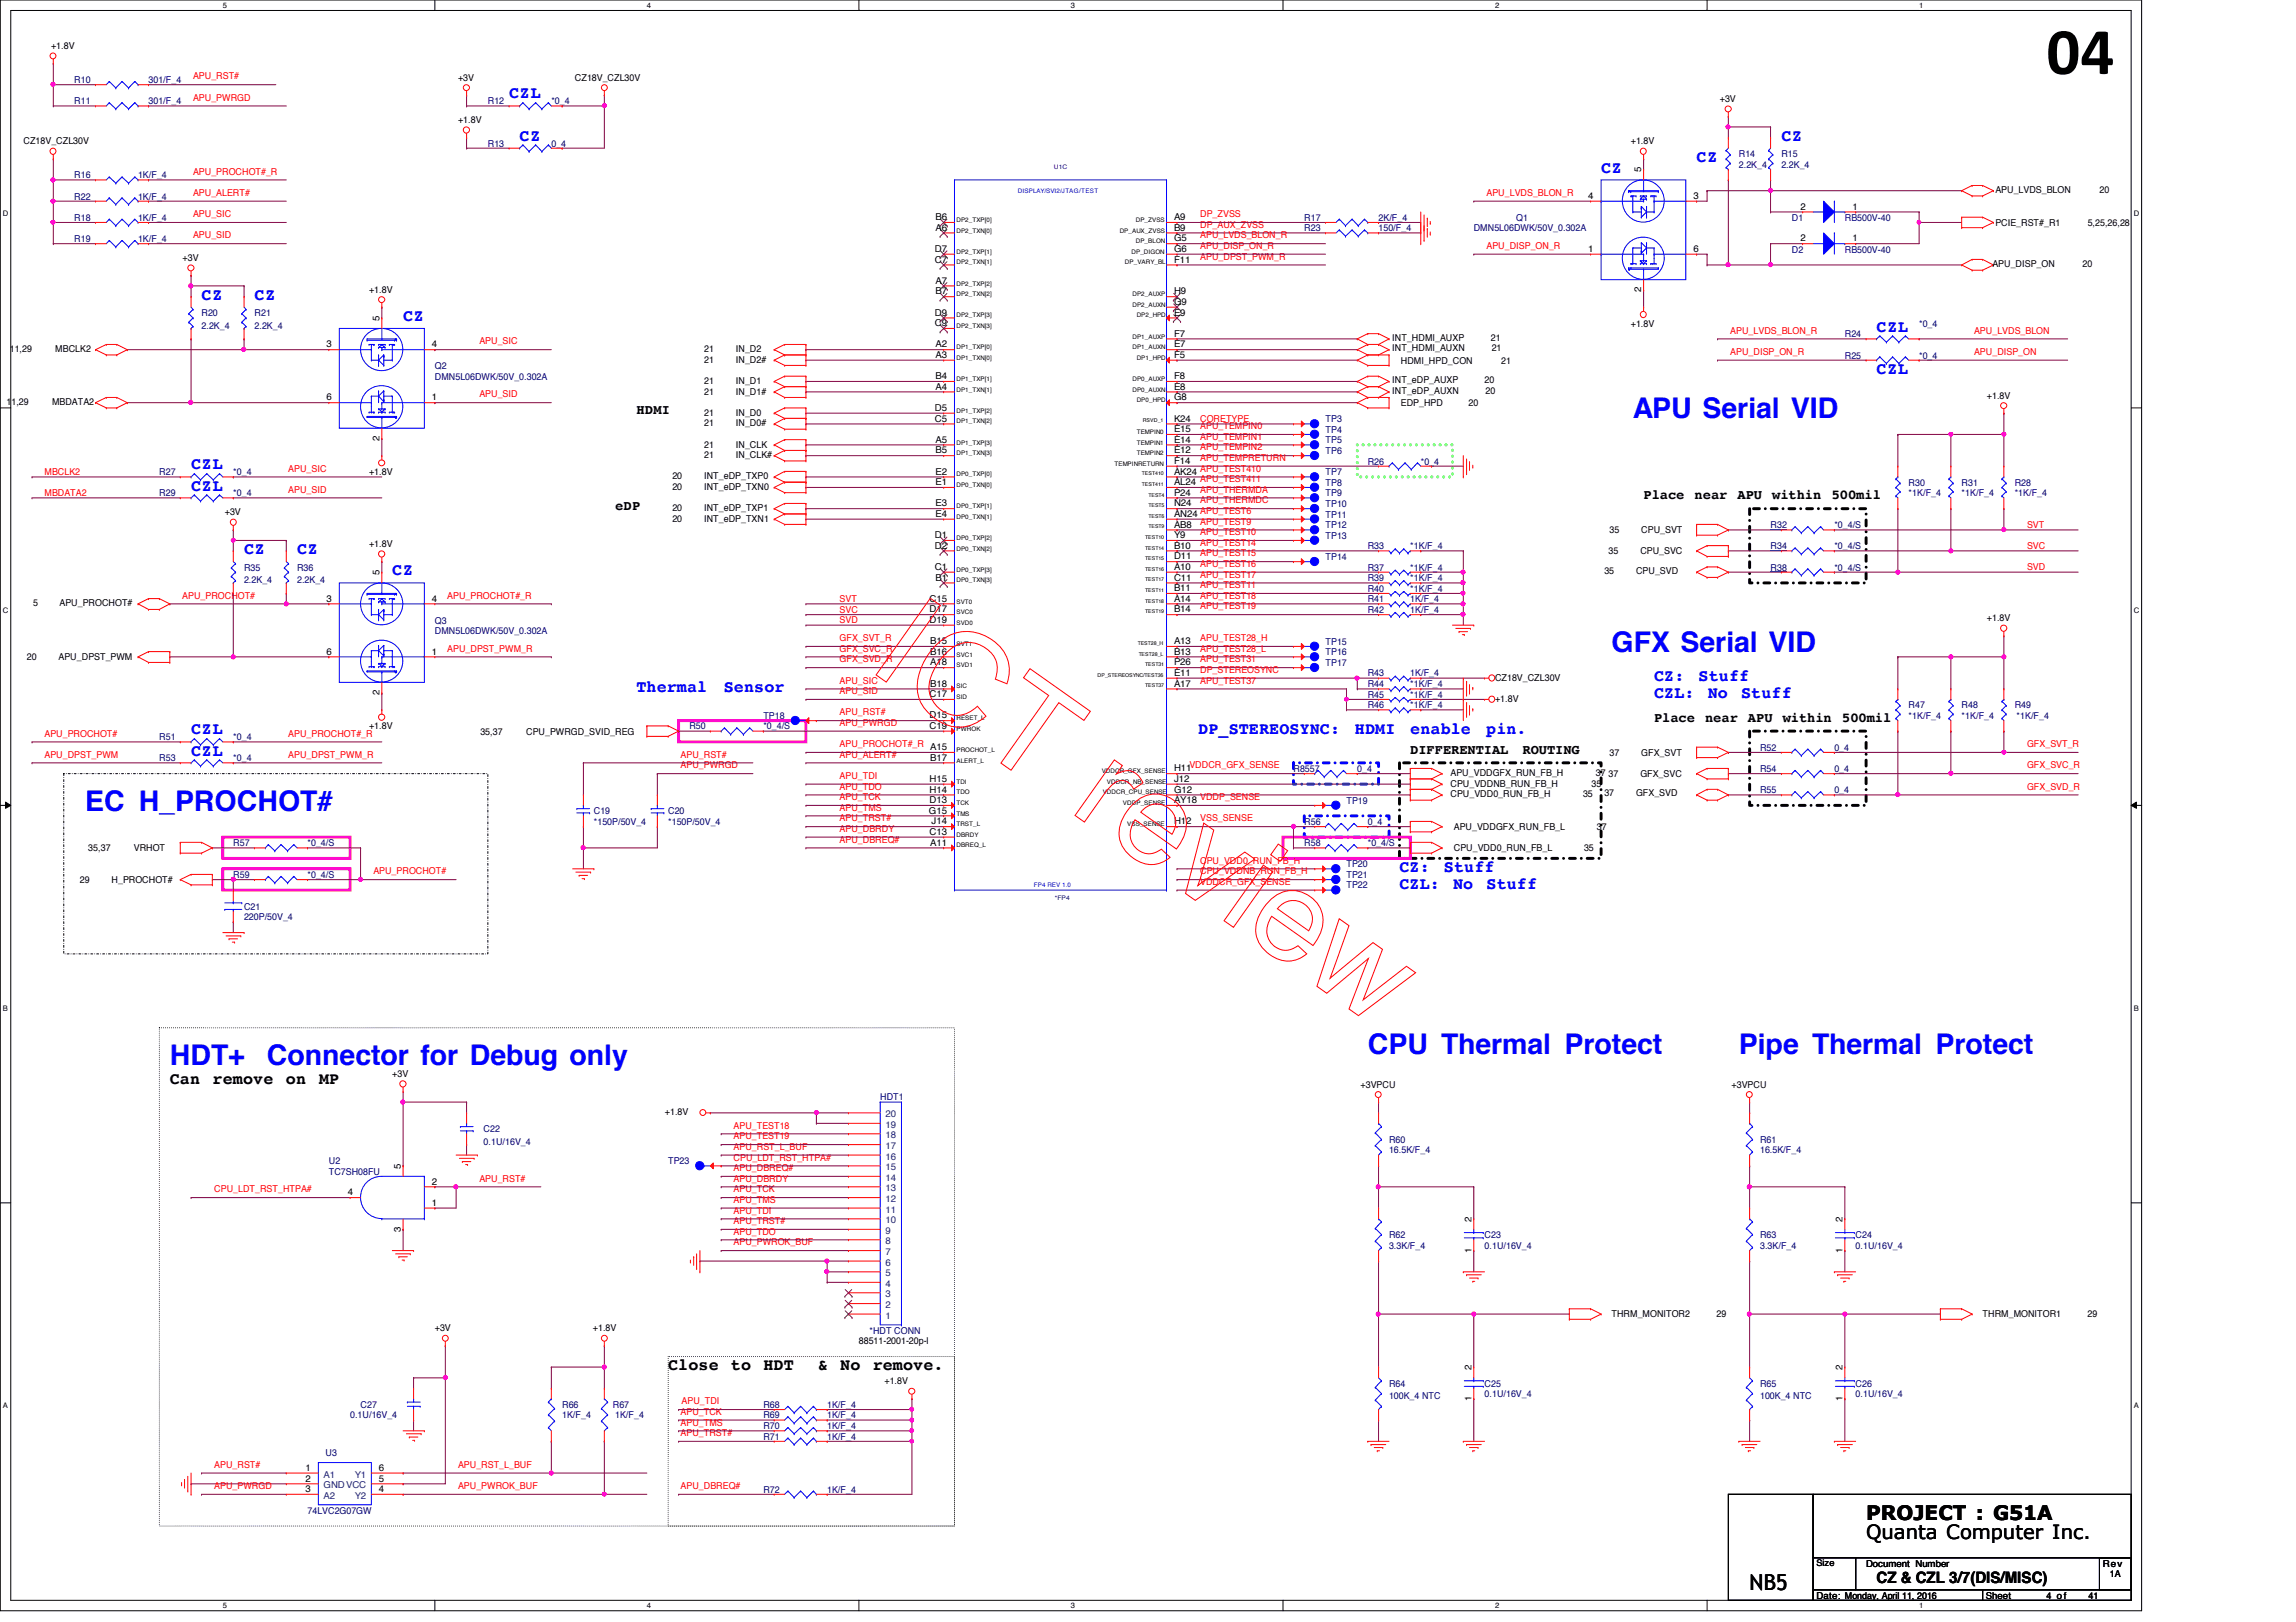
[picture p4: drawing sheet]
<svg xmlns="http://www.w3.org/2000/svg" width="297mm" height="210mm" viewBox="0 0 297 210" stroke-linecap="round" stroke-linejoin="round" font-family="sans-serif">
<defs><g id="words">
<text font-size="8.6" x="264.7" y="9.6">04</text>
<g font-size="3.7" fill="#00f">
<text x="211.2" y="54.1">APU Serial VID</text>
<text x="208.5" y="84.3">GFX Serial VID</text>
<text x="11" y="104.9">EC H_PROCHOT#</text>
<text x="22" y="137.8">HDT+</text>
<text x="34.5" y="137.8">Connector for Debug only</text>
<text x="176.9" y="136.4">CPU Thermal Protect</text>
<text x="225" y="136.4">Pipe Thermal Protect</text>
</g>
<text font-size="2.8" x="226.4" y="205.8">NB5</text>
<text font-size="2.6" x="241.4" y="196.6">PROJECT : G51A</text>
<text font-size="2.5" x="241.4" y="199.1">Quanta Computer Inc.</text>
<g font-size="2.2" fill="#00f">
<text x="65.9" y="12.7">CZL</text>
<text x="67.2" y="18.2">CZ</text>
<text x="207.1" y="22.4">CZ</text>
<text x="219.5" y="21">CZ</text>
<text x="230.5" y="18.2">CZ</text>
<text x="26.1" y="38.8">CZ</text>
<text x="32.9" y="38.8">CZ</text>
<text x="52.2" y="41.5">CZ</text>
<text x="242.8" y="42.9">CZL</text>
<text x="242.8" y="48.4">CZL</text>
<text x="24.7" y="60.7">CZL</text>
<text x="24.7" y="63.5">CZL</text>
<text x="31.6" y="71.7">CZ</text>
<text x="38.4" y="71.7">CZ</text>
<text x="50.8" y="74.5">CZ</text>
<text x="82.3" y="89.5">Thermal</text>
<text x="93.6" y="89.5">Sensor</text>
<text x="214" y="88.2">CZ:</text>
<text x="219.7" y="88.2">Stuff</text>
<text x="24.7" y="95">CZL</text>
<text x="155" y="95">DP_STEREOSYNC:</text>
<text x="175.3" y="95">HDMI</text>
<text x="182.5" y="95">enable</text>
<text x="192.3" y="95">pin.</text>
<text x="214" y="90.3">CZL:</text>
<text x="220.9" y="90.3">No</text>
<text x="225.3" y="90.3">Stuff</text>
<text x="24.7" y="97.8">CZL</text>
<text x="181.1" y="112.9">CZ:</text>
<text x="186.8" y="112.9">Stuff</text>
<text x="181.1" y="115">CZL:</text>
<text x="188" y="115">No</text>
<text x="192.3" y="115">Stuff</text>
</g>
<g font-size="2.2">
<text x="22" y="140.3">Can</text>
<text x="27.5" y="140.3">remove</text>
<text x="37" y="140.3">on</text>
<text x="41.3" y="140.3">MP</text>
<text x="86.4" y="177.3">Close</text>
<text x="94.6" y="177.3">to</text>
<text x="98.8" y="177.3">HDT</text>
<text x="105.8" y="177.3">&amp;</text>
<text x="108.7" y="177.3">No</text>
<text x="112.9" y="177.3">remove.</text>
</g>
<text font-size="2" x="242.8" y="204.9">CZ &amp; CZL 3/7(DIS/MISC)</text>
<g font-size="1.8">
<text x="82.3" y="53.6">HDMI</text>
<text x="79.6" y="66">eDP</text>
<text x="212.6" y="64.6">Place</text>
<text x="219.2" y="64.6">near</text>
<text x="224.8" y="64.6">APU</text>
<text x="229.3" y="64.6">within</text>
<text x="237" y="64.6">500mil</text>
<text x="214" y="93.4">Place</text>
<text x="220.6" y="93.4">near</text>
<text x="226.1" y="93.4">APU</text>
<text x="230.6" y="93.4">within</text>
<text x="238.3" y="93.4">500mil</text>
<text x="182.5" y="97.5">DIFFERENTIAL</text>
<text x="197" y="97.5">ROUTING</text>
</g>
<g font-size="1.2">
<text x="6.6" y="6.3">+1.8V</text>
<text x="59.3" y="10.5">+3V</text>
<text x="74.4" y="10.5">CZ18V_CZL30V</text>
<text x="59.3" y="16">+1.8V</text>
<text x="222.5" y="13.2">+3V</text>
<text x="3" y="18.7">CZ18V_CZL30V</text>
<text x="211" y="18.7">+1.8V</text>
<text x="212.3" y="22.3" transform="rotate(-90 212.3 22.3)">5</text>
<text x="121" y="29.8">A6</text>
<text x="121" y="28.5">B6</text>
<text x="151.9" y="29.8">B9</text>
<text x="151.9" y="28.5">A9</text>
<text x="205.5" y="25.7">4</text>
<text x="219.1" y="25.7">3</text>
<text x="232.9" y="27.1">2</text>
<text x="239.6" y="27.1">1</text>
<text x="258.1" y="25">APU_LVDS_BLON</text>
<text x="258.1" y="29.3">PCIE_RST#_R1</text>
<text x="270.1" y="29.3">5,25,26,28</text>
<text x="271.6" y="25">20</text>
<text x="23.6" y="33.8">+3V</text>
<text x="120.9" y="34">C7</text>
<text x="120.9" y="32.6">D7</text>
<text x="151.9" y="34">F11</text>
<text x="151.9" y="32.6">G6</text>
<text x="151.9" y="31.2">G5</text>
<text x="205.5" y="32.6">1</text>
<text x="219.1" y="32.6">6</text>
<text x="232.9" y="31.2">2</text>
<text x="239.6" y="31.2">1</text>
<text x="257.8" y="34.6">APU_DISP_ON</text>
<text x="269.4" y="34.6">20</text>
<text x="47.7" y="37.9">+1.8V</text>
<text x="49.1" y="41.5" transform="rotate(-90 49.1 41.5)">5</text>
<text x="120.9" y="40.9">D9</text>
<text x="121" y="38.1">B7</text>
<text x="121" y="36.7">A7</text>
<text x="151.9" y="40.9">E9</text>
<text x="151.9" y="39.5">G9</text>
<text x="151.9" y="38.1">H9</text>
<text x="212.3" y="37.8" transform="rotate(-90 212.3 37.8)">2</text>
<text x="1.3" y="45.6">11,29</text>
<text x="7.2" y="45.6">MBCLK2</text>
<text x="42.2" y="45">3</text>
<text x="55.9" y="45">4</text>
<text x="91.1" y="45.6">21</text>
<text x="91.1" y="46.9">21</text>
<text x="95.2" y="45.6">IN_D2</text>
<text x="95.2" y="46.9">IN_D2#</text>
<text x="120.9" y="42.2">C9</text>
<text x="121" y="46.3">A3</text>
<text x="121" y="45">A2</text>
<text x="151.9" y="46.3">F5</text>
<text x="151.9" y="45">E7</text>
<text x="151.9" y="43.6">F7</text>
<text x="180.1" y="45.4">INT_HDMI_AUXN</text>
<text x="180.1" y="44.1">INT_HDMI_AUXP</text>
<text x="181.2" y="47.1">HDMI_HPD_CON</text>
<text x="192.9" y="44.1">21</text>
<text x="193" y="45.4">21</text>
<text x="194.2" y="47.1">21</text>
<text x="211" y="42.3">+1.8V</text>
<text x=".8" y="52.4">11,29</text>
<text x="6.7" y="52.4">MBDATA2</text>
<text x="42.2" y="51.8">6</text>
<text x="55.9" y="51.8">1</text>
<text x="91.1" y="49.7">21</text>
<text x="91.1" y="51.1">21</text>
<text x="91.1" y="53.8">21</text>
<text x="95.2" y="49.7">IN_D1</text>
<text x="95.2" y="51.1">IN_D1#</text>
<text x="95.2" y="53.8">IN_D0</text>
<text x="120.9" y="53.2">D5</text>
<text x="121" y="50.4">A4</text>
<text x="121" y="49.1">B4</text>
<text x="151.9" y="51.8">G8</text>
<text x="151.9" y="50.4">E8</text>
<text x="151.9" y="49.1">F8</text>
<text x="180.1" y="50.9">INT_eDP_AUXN</text>
<text x="180.1" y="49.5">INT_eDP_AUXP</text>
<text x="181.2" y="52.6">EDP_HPD</text>
<text x="190" y="52.6">20</text>
<text x="192.1" y="49.5">20</text>
<text x="192.2" y="50.9">20</text>
<text x="257" y="51.6">+1.8V</text>
<text x="49.1" y="57.1" transform="rotate(-90 49.1 57.1)">2</text>
<text x="91.1" y="55.2">21</text>
<text x="91.1" y="57.9">21</text>
<text x="91.1" y="59.3">21</text>
<text x="95.2" y="55.2">IN_D0#</text>
<text x="95.2" y="57.9">IN_CLK</text>
<text x="95.2" y="59.3">IN_CLK#</text>
<text x="120.9" y="54.6">C5</text>
<text x="121" y="58.7">B5</text>
<text x="121" y="57.3">A5</text>
<text x="151.9" y="58.7">E12</text>
<text x="151.9" y="57.3">E14</text>
<text x="151.9" y="55.9">E15</text>
<text x="151.9" y="54.6">K24</text>
<text x="47.7" y="61.5">+1.8V</text>
<text x="87" y="62">20</text>
<text x="87" y="63.4">20</text>
<text x="91.1" y="62">INT_eDP_TXP0</text>
<text x="91.1" y="63.4">INT_eDP_TXN0</text>
<text x="121" y="65.5">E3</text>
<text x="121" y="62.8">E1</text>
<text x="121" y="61.4">E2</text>
<text x="151.9" y="65.5">N24</text>
<text x="151.9" y="64.1">P24</text>
<text x="151.9" y="62.8">AL24</text>
<text x="151.9" y="61.4">AK24</text>
<text x="151.9" y="60">F14</text>
<text x="29.1" y="66.7">+3V</text>
<text x="47.7" y="70.8">+1.8V</text>
<text x="87" y="66.1">20</text>
<text x="87" y="67.5">20</text>
<text x="91.1" y="66.1">INT_eDP_TXP1</text>
<text x="91.1" y="67.5">INT_eDP_TXN1</text>
<text x="120.9" y="71">D2</text>
<text x="120.9" y="69.6">D1</text>
<text x="121" y="66.9">E4</text>
<text x="151.9" y="71">B10</text>
<text x="151.9" y="69.6">Y9</text>
<text x="151.9" y="68.3">AB8</text>
<text x="151.9" y="66.9">AN24</text>
<text x="208.1" y="71.8">35</text>
<text x="208.2" y="69">35</text>
<text x="212.2" y="71.8">CPU_SVC</text>
<text x="212.3" y="69">CPU_SVT</text>
<text x="42.2" y="77.9">3</text>
<text x="49.1" y="74.5" transform="rotate(-90 49.1 74.5)">5</text>
<text x="55.9" y="77.9">4</text>
<text x="120.3" y="77.9">C15</text>
<text x="120.9" y="73.7">C1</text>
<text x="121" y="75.1">B1</text>
<text x="151.9" y="77.9">A14</text>
<text x="151.9" y="76.5">B11</text>
<text x="151.9" y="75.1">C11</text>
<text x="151.9" y="73.7">A10</text>
<text x="151.9" y="72.4">D11</text>
<text x="207.6" y="74.3">35</text>
<text x="211.7" y="74.3">CPU_SVD</text>
<text x="4.3" y="78.5">5</text>
<text x="7.7" y="78.5">APU_PROCHOT#</text>
<text x="120.3" y="80.6">D19</text>
<text x="120.3" y="79.2">D17</text>
<text x="120.4" y="83.4">B15</text>
<text x="151.9" y="83.4">A13</text>
<text x="151.9" y="79.2">B14</text>
<text x="257" y="80.4">+1.8V</text>
<text x="3.5" y="85.5">20</text>
<text x="7.6" y="85.5">APU_DPST_PWM</text>
<text x="42.2" y="84.7">6</text>
<text x="49.1" y="90" transform="rotate(-90 49.1 90)">2</text>
<text x="55.9" y="84.7">1</text>
<text x="120.4" y="88.9">B18</text>
<text x="120.4" y="86.1">A18</text>
<text x="120.4" y="84.7">B16</text>
<text x="151.9" y="88.9">A17</text>
<text x="151.9" y="87.5">E11</text>
<text x="151.9" y="86.1">P26</text>
<text x="151.9" y="84.7">B13</text>
<text x="193.4" y="88.1">CZ18V_CZL30V</text>
<text x="47.7" y="94.4">+1.8V</text>
<text x="62.1" y="95.1">35,37</text>
<text x="68.1" y="95.1">CPU_PWRGD_SVID_REG</text>
<text x="120.3" y="94.3">C19</text>
<text x="120.3" y="93">D15</text>
<text x="120.3" y="90.2">C17</text>
<text x="193.4" y="90.8">+1.8V</text>
<text x="120.3" y="101.2">H15</text>
<text x="120.4" y="98.4">B17</text>
<text x="120.4" y="97.1">A15</text>
<text x="151.9" y="101.2">J12</text>
<text x="151.9" y="99.8">H11</text>
<text x="187.7" y="100.4">APU_VDDGFX_RUN_FB_H</text>
<text x="187.7" y="101.8">CPU_VDDNB_RUN_FB_H</text>
<text x="205.9" y="101.8">35</text>
<text x="206.5" y="100.4">37</text>
<text x="208.1" y="100.6">37</text>
<text x="208.2" y="97.8">37</text>
<text x="212.2" y="100.6">GFX_SVC</text>
<text x="212.3" y="97.8">GFX_SVT</text>
<text x="120.2" y="105.3">G15</text>
<text x="120.3" y="103.9">D13</text>
<text x="120.3" y="102.6">H14</text>
<text x="120.5" y="106.7">J14</text>
<text x="151.9" y="106.7">H12</text>
<text x="151.9" y="103.9">AY18</text>
<text x="151.9" y="102.6">G12</text>
<text x="187.7" y="103.2">CPU_VDD0_RUN_FB_H</text>
<text x="188.1" y="107.4">APU_VDDGFX_RUN_FB_L</text>
<text x="204.8" y="103.2">35</text>
<text x="206.6" y="107.4">37</text>
<text x="207.6" y="103">37</text>
<text x="211.7" y="103">GFX_SVD</text>
<text x="11.4" y="110.2">35,37</text>
<text x="17.3" y="110.2">VRHOT</text>
<text x="120.3" y="108">C13</text>
<text x="120.4" y="109.4">A11</text>
<text x="188.1" y="110.2">CPU_VDD0_RUN_FB_L</text>
<text x="204.9" y="110.2">35</text>
<text x="10.3" y="114.3">29</text>
<text x="14.4" y="114.3">H_PROCHOT#</text>
<text x="50.8" y="139.4">+3V</text>
<text x="176" y="140.8">+3VPCU</text>
<text x="224" y="140.8">+3VPCU</text>
<text x="86" y="144.3">+1.8V</text>
<text x="45" y="154.7">4</text>
<text x="51.9" y="151.3" transform="rotate(-90 51.9 151.3)">5</text>
<text x="55.9" y="153.3">2</text>
<text x="51.9" y="159.4" transform="rotate(-90 51.9 159.4)">3</text>
<text x="55.9" y="156">1</text>
<text x="190.4" y="158.1" transform="rotate(-90 190.4 158.1)">2</text>
<text x="238.4" y="158.1" transform="rotate(-90 238.4 158.1)">2</text>
<text x="190.4" y="162.1" transform="rotate(-90 190.4 162.1)">1</text>
<text x="238.4" y="162.1" transform="rotate(-90 238.4 162.1)">1</text>
<text x="56.3" y="172.3">+3V</text>
<text x="76.7" y="172.3">+1.8V</text>
<text x="111.1" y="173.9">88511-2001-20p-l</text>
<text x="208.5" y="170.4">THRM_MONITOR2</text>
<text x="222.1" y="170.4">29</text>
<text x="256.5" y="170.4">THRM_MONITOR1</text>
<text x="270.1" y="170.4">29</text>
<text x="114.4" y="179.2">+1.8V</text>
<text x="190.4" y="177.3" transform="rotate(-90 190.4 177.3)">2</text>
<text x="238.4" y="177.3" transform="rotate(-90 238.4 177.3)">2</text>
<text x="190.4" y="181.3" transform="rotate(-90 190.4 181.3)">1</text>
<text x="238.4" y="181.3" transform="rotate(-90 238.4 181.3)">1</text>
<text x="39.5" y="190.3">1</text>
<text x="39.5" y="191.7">2</text>
<text x="49" y="191.7">5</text>
<text x="49" y="190.3">6</text>
<text x="39.5" y="193.1">3</text>
<text x="49" y="193.1">4</text>
<text x="235" y="202.7">Size</text>
<text x="241.4" y="202.7">Document Number</text>
<text x="272" y="202.7">Rev</text>
<text x="235" y="206.9">Date: Monday, April 11, 2016</text>
<text x="256.9" y="206.9">Sheet</text>
<text x="264.8" y="206.9">4 of</text>
<text x="270.2" y="206.9">41</text>
<text x="273" y="204.1">1A</text>
</g>
<g font-size="1.2" fill="#000080">
<text x="9.6" y="10.7">R10</text>
<text x="19.2" y="10.7">301/F_4</text>
<text x="9.6" y="13.5">R11</text>
<text x="19.2" y="13.5">301/F_4</text>
<text x="63.1" y="13.5">R12</text>
<text x="71.3" y="13.5">*0_4</text>
<text x="9.6" y="23.1">R16</text>
<text x="17.9" y="23.1">1K/F_4</text>
<text x="63.1" y="19">R13</text>
<text x="71.3" y="19">0_4</text>
<text x="225" y="20.3">R14</text>
<text x="225" y="21.7">2.2K_4</text>
<text x="230.5" y="20.3">R15</text>
<text x="230.5" y="21.7">2.2K_4</text>
<text x="9.6" y="28.6">R18</text>
<text x="9.6" y="25.8">R22</text>
<text x="17.9" y="28.6">1K/F_4</text>
<text x="17.9" y="25.8">1K/F_4</text>
<text x="168.7" y="28.6">R17</text>
<text x="168.7" y="29.9">R23</text>
<text x="178.3" y="28.6">2K/F_4</text>
<text x="178.3" y="29.9">150/F_4</text>
<text x="190.7" y="29.9">DMN5L06DWK/50V_0.302A</text>
<text x="196.2" y="28.6">Q1</text>
<text x="231.8" y="28.6">D1</text>
<text x="238.7" y="28.6">RB500V-40</text>
<text x="9.6" y="31.3">R19</text>
<text x="17.9" y="31.3">1K/F_4</text>
<text x="231.8" y="32.7">D2</text>
<text x="238.7" y="32.7">RB500V-40</text>
<text x="26.1" y="40.9">R20</text>
<text x="32.9" y="40.9">R21</text>
<text x="26.1" y="42.5">2.2K_4</text>
<text x="32.9" y="42.5">2.2K_4</text>
<text x="56.3" y="47.8">Q2</text>
<text x="238.7" y="46.4">R25</text>
<text x="238.7" y="43.6">R24</text>
<text x="248.3" y="46.4">*0_4</text>
<text x="248.3" y="42.3">*0_4</text>
<text x="56.3" y="49.1">DMN5L06DWK/50V_0.302A</text>
<text x="171.5" y="54.6">TP3</text>
<text x="171.5" y="58.7">TP6</text>
<text x="171.5" y="57.4">TP5</text>
<text x="171.5" y="56">TP4</text>
<text x="20.6" y="61.5">R27</text>
<text x="20.6" y="64.2">R29</text>
<text x="30.2" y="61.5">*0_4</text>
<text x="30.2" y="64.2">*0_4</text>
<text x="171.5" y="65.6">TP10</text>
<text x="171.5" y="61.5">TP7</text>
<text x="171.5" y="62.9">TP8</text>
<text x="171.5" y="64.2">TP9</text>
<text x="177" y="60.1">R26</text>
<text x="183.8" y="60.1">*0_4</text>
<text x="246.9" y="62.9">R30</text>
<text x="246.9" y="64.2">*1K/F_4</text>
<text x="253.8" y="62.9">R31</text>
<text x="253.8" y="64.2">*1K/F_4</text>
<text x="260.6" y="62.9">R28</text>
<text x="260.6" y="64.2">*1K/F_4</text>
<text x="171.5" y="67">TP11</text>
<text x="171.5" y="69.7">TP13</text>
<text x="171.5" y="68.3">TP12</text>
<text x="177" y="71.1">R33</text>
<text x="182.5" y="71.1">*1K/F_4</text>
<text x="229.1" y="68.3">R32</text>
<text x="229.1" y="71.1">R34</text>
<text x="237.3" y="68.3">*0_4/S</text>
<text x="237.3" y="71.1">*0_4/S</text>
<text x="31.6" y="73.8">R35</text>
<text x="31.6" y="75.5">2.2K_4</text>
<text x="38.4" y="73.8">R36</text>
<text x="38.4" y="75.5">2.2K_4</text>
<text x="171.5" y="72.4">TP14</text>
<text x="177" y="73.8">R37</text>
<text x="177" y="77.9">R41</text>
<text x="177" y="76.6">R40</text>
<text x="177" y="75.2">R39</text>
<text x="182.5" y="73.8">*1K/F_4</text>
<text x="182.5" y="77.9">1K/F_4</text>
<text x="182.5" y="76.6">*1K/F_4</text>
<text x="182.5" y="75.2">*1K/F_4</text>
<text x="229.1" y="73.8">R38</text>
<text x="237.3" y="73.8">*0_4/S</text>
<text x="56.3" y="80.7">Q3</text>
<text x="56.3" y="82">DMN5L06DWK/50V_0.302A</text>
<text x="171.5" y="83.4">TP15</text>
<text x="177" y="79.3">R42</text>
<text x="182.5" y="79.3">1K/F_4</text>
<text x="171.5" y="86.1">TP17</text>
<text x="171.5" y="84.8">TP16</text>
<text x="177" y="87.5">R43</text>
<text x="177" y="88.9">R44</text>
<text x="182.5" y="87.5">1K/F_4</text>
<text x="182.5" y="88.9">*1K/F_4</text>
<text x="20.6" y="95.8">R51</text>
<text x="30.2" y="95.8">*0_4</text>
<text x="89.2" y="94.4">R50</text>
<text x="98.8" y="93">TP18</text>
<text x="98.8" y="94.4">*0_4/S</text>
<text x="177" y="91.7">R46</text>
<text x="177" y="90.3">R45</text>
<text x="182.5" y="91.7">*1K/F_4</text>
<text x="182.5" y="90.3">*1K/F_4</text>
<text x="246.9" y="91.7">R47</text>
<text x="246.9" y="93">*1K/F_4</text>
<text x="253.8" y="91.7">R48</text>
<text x="253.8" y="93">*1K/F_4</text>
<text x="260.6" y="91.7">R49</text>
<text x="260.9" y="93">*1K/F_4</text>
<text x="20.6" y="98.5">R53</text>
<text x="30.2" y="98.5">*0_4</text>
<text x="167.3" y="99.9">R8557</text>
<text x="175.6" y="99.9">0_4</text>
<text x="227.7" y="97.2">R52</text>
<text x="227.7" y="99.9">R54</text>
<text x="237.3" y="97.2">0_4</text>
<text x="237.3" y="99.9">0_4</text>
<text x="76.8" y="105.4">C19</text>
<text x="76.8" y="106.7">*150P/50V_4</text>
<text x="86.4" y="105.4">C20</text>
<text x="86.4" y="106.7">*150P/50V_4</text>
<text x="168.7" y="106.7">R56</text>
<text x="174.2" y="104">TP19</text>
<text x="176.9" y="106.7">0_4</text>
<text x="227.7" y="102.6">R55</text>
<text x="237.3" y="102.6">0_4</text>
<text x="30.2" y="109.5">R57</text>
<text x="30.2" y="113.6">R59</text>
<text x="39.8" y="109.5">*0_4/S</text>
<text x="39.8" y="113.6">*0_4/S</text>
<text x="168.7" y="109.5">R58</text>
<text x="174.2" y="112.2">TP20</text>
<text x="174.2" y="113.6">TP21</text>
<text x="176.9" y="109.5">*0_4/S</text>
<text x="31.6" y="117.7">C21</text>
<text x="31.6" y="119.1">220P/50V_4</text>
<text x="174.2" y="115">TP22</text>
<text x="113.9" y="142.4">HDT1</text>
<text x="62.6" y="146.5">C22</text>
<text x="62.6" y="148.2">0.1U/16V_4</text>
<text x="179.7" y="147.9">R60</text>
<text x="179.7" y="149.3">16.5K/F_4</text>
<text x="227.7" y="147.9">R61</text>
<text x="227.7" y="149.3">16.5K/F_4</text>
<text x="42.5" y="150.6">U2</text>
<text x="42.5" y="152">TC7SH08FU</text>
<text x="86.4" y="150.6">TP23</text>
<text x="179.7" y="160.2">R62</text>
<text x="179.7" y="161.6">3.3K/F_4</text>
<text x="192.1" y="160.2">C23</text>
<text x="192.1" y="161.6">0.1U/16V_4</text>
<text x="227.7" y="160.2">R63</text>
<text x="227.7" y="161.6">3.3K/F_4</text>
<text x="240.1" y="160.2">C24</text>
<text x="240.1" y="161.6">0.1U/16V_4</text>
<text x="112.5" y="172.6">*HDT CONN</text>
<text x="179.7" y="179.5">R64</text>
<text x="192.1" y="179.5">C25</text>
<text x="227.7" y="179.5">R65</text>
<text x="240.1" y="179.5">C26</text>
<text x="45.3" y="183.6">0.1U/16V_4</text>
<text x="46.6" y="182.2">C27</text>
<text x="72.7" y="182.2">R66</text>
<text x="72.7" y="183.6">1K/F_4</text>
<text x="79.3" y="182.2">R67</text>
<text x="79.6" y="183.6">1K/F_4</text>
<text x="98.8" y="183.6">R69</text>
<text x="98.8" y="182.2">R68</text>
<text x="98.8" y="184.9">R70</text>
<text x="107" y="183.6">1K/F_4</text>
<text x="107" y="182.2">1K/F_4</text>
<text x="107" y="184.9">1K/F_4</text>
<text x="179.7" y="181.1">100K_4 NTC</text>
<text x="192.1" y="180.8">0.1U/16V_4</text>
<text x="227.7" y="181.1">100K_4 NTC</text>
<text x="240.1" y="180.8">0.1U/16V_4</text>
<text x="42.1" y="188.5">U3</text>
<text x="98.8" y="186.3">R71</text>
<text x="107" y="186.3">1K/F_4</text>
<text x="39.8" y="195.9">74LVC2G07GW</text>
<text x="98.8" y="193.2">R72</text>
<text x="107" y="193.2">1K/F_4</text>
</g>
<g font-size="1.2" fill="#f00">
<text x="25" y="10.3">APU_RST#</text>
<text x="25" y="13">APU_PWRGD</text>
<text x="25" y="22.6">APU_PROCHOT#_R</text>
<text x="25" y="25.4">APU_ALERT#</text>
<text x="25" y="28.1">APU_SIC</text>
<text x="155.3" y="29.5">DP_AUX_ZVSS</text>
<text x="155.3" y="28.1">DP_ZVSS</text>
<text x="192.3" y="25.4">APU_LVDS_BLON_R</text>
<text x="25" y="30.9">APU_SID</text>
<text x="155.3" y="33.6">APU_DPST_PWM_R</text>
<text x="155.3" y="32.2">APU_DISP_ON_R</text>
<text x="155.3" y="30.9">APU_LVDS_BLON_R</text>
<text x="192.3" y="32.2">APU_DISP_ON_R</text>
<text x="62" y="44.6">APU_SIC</text>
<text x="223.9" y="45.9">APU_DISP_ON_R</text>
<text x="223.9" y="43.2">APU_LVDS_BLON_R</text>
<text x="255.4" y="45.9">APU_DISP_ON</text>
<text x="255.4" y="43.2">APU_LVDS_BLON</text>
<text x="62" y="51.4">APU_SID</text>
<text x="155.3" y="56.9">APU_TEMPIN1</text>
<text x="155.3" y="58.3">APU_TEMPIN2</text>
<text x="155.3" y="59.6">APU_TEMPRETURN</text>
<text x="155.3" y="55.5">APU_TEMPIN0</text>
<text x="155.3" y="54.6">CORETYPE</text>
<text x="5.8" y="64.2">MBDATA2</text>
<text x="5.8" y="61.5">MBCLK2</text>
<text x="37.3" y="63.8">APU_SID</text>
<text x="37.3" y="61">APU_SIC</text>
<text x="155.3" y="61">APU_TEST410</text>
<text x="155.3" y="62.4">APU_TEST411</text>
<text x="155.3" y="65.2">APU_THERMDC</text>
<text x="155.3" y="63.8">APU_THERMDA</text>
<text x="155.3" y="66.5">APU_TEST6</text>
<text x="155.3" y="67.9">APU_TEST9</text>
<text x="155.3" y="69.3">APU_TEST10</text>
<text x="155.3" y="70.6">APU_TEST14</text>
<text x="262.3" y="68.3">SVT</text>
<text x="262.3" y="71">SVC</text>
<text x="23.6" y="77.5">APU_PROCHOT#</text>
<text x="57.9" y="77.5">APU_PROCHOT#_R</text>
<text x="108.6" y="77.9">SVT</text>
<text x="155.3" y="72">APU_TEST15</text>
<text x="155.3" y="73.4">APU_TEST16</text>
<text x="155.3" y="74.8">APU_TEST17</text>
<text x="155.3" y="76.1">APU_TEST11</text>
<text x="155.3" y="77.5">APU_TEST18</text>
<text x="262.3" y="73.8">SVD</text>
<text x="108.6" y="79.3">SVC</text>
<text x="108.6" y="80.6">SVD</text>
<text x="108.6" y="83">GFX_SVT_R</text>
<text x="155.3" y="78.9">APU_TEST19</text>
<text x="155.3" y="83">APU_TEST28_H</text>
<text x="57.9" y="84.3">APU_DPST_PWM_R</text>
<text x="108.6" y="84.3">GFX_SVC_R</text>
<text x="108.6" y="85.7">GFX_SVD_R</text>
<text x="108.6" y="88.5">APU_SIC</text>
<text x="108.6" y="89.8">APU_SID</text>
<text x="155.3" y="84.3">APU_TEST28_L</text>
<text x="155.3" y="85.7">APU_TEST31</text>
<text x="155.3" y="87.1">DP_STEREOSYNC</text>
<text x="155.3" y="88.5">APU_TEST37</text>
<text x="5.8" y="95.3">APU_PROCHOT#</text>
<text x="37.3" y="95.3">APU_PROCHOT#_R</text>
<text x="108.6" y="93.9">APU_PWRGD</text>
<text x="108.6" y="92.6">APU_RST#</text>
<text x="5.8" y="98">APU_DPST_PWM</text>
<text x="37.3" y="98">APU_DPST_PWM_R</text>
<text x="88.1" y="99.4">APU_PWRGD</text>
<text x="88.1" y="98">APU_RST#</text>
<text x="108.6" y="100.8">APU_TDI</text>
<text x="108.6" y="98">APU_ALERT#</text>
<text x="108.6" y="96.7">APU_PROCHOT#_R</text>
<text x="153.9" y="99.4">VDDCR_GFX_SENSE</text>
<text x="262.3" y="96.7">GFX_SVT_R</text>
<text x="262.3" y="99.4">GFX_SVC_R</text>
<text x="108.6" y="107.7">APU_DBRDY</text>
<text x="108.6" y="104.9">APU_TMS</text>
<text x="108.6" y="106.3">APU_TRST#</text>
<text x="108.6" y="102.2">APU_TDO</text>
<text x="108.6" y="103.5">APU_TCK</text>
<text x="155.3" y="103.5">VDDP_SENSE</text>
<text x="155.3" y="106.3">VSS_SENSE</text>
<text x="262.3" y="102.2">GFX_SVD_R</text>
<text x="48.3" y="113.2">APU_PROCHOT#</text>
<text x="108.6" y="109.1">APU_DBREQ#</text>
<text x="155.3" y="111.8">CPU_VDD0_RUN_FB_H</text>
<text x="155.3" y="113.2">CPU_VDDNB_RUN_FB_H</text>
<text x="155.3" y="114.5">VDDCR_GFX_SENSE</text>
<text x="94.9" y="146">APU_TEST18</text>
<text x="94.9" y="148.8">APU_RST_L_BUF</text>
<text x="94.9" y="147.4">APU_TEST19</text>
<text x="27.7" y="154.3">CPU_LDT_RST_HTPA#</text>
<text x="62" y="152.9">APU_RST#</text>
<text x="94.9" y="151.6">APU_DBREQ#</text>
<text x="94.9" y="154.3">APU_TCK</text>
<text x="94.9" y="155.7">APU_TMS</text>
<text x="94.9" y="152.9">APU_DBRDY</text>
<text x="94.9" y="150.2">CPU_LDT_RST_HTPA#</text>
<text x="94.9" y="158.4">APU_TRST#</text>
<text x="94.9" y="161.2">APU_PWROK_BUF</text>
<text x="94.9" y="159.8">APU_TDO</text>
<text x="94.9" y="157.1">APU_TDI</text>
<text x="88.1" y="185.8">APU_TRST#</text>
<text x="88.1" y="183.1">APU_TCK</text>
<text x="88.1" y="184.5">APU_TMS</text>
<text x="88.2" y="181.7">APU_TDI</text>
<text x="27.7" y="189.9">APU_RST#</text>
<text x="59.3" y="189.9">APU_RST_L_BUF</text>
<text x="27.7" y="192.7">APU_PWRGD</text>
<text x="59.3" y="192.7">APU_PWROK_BUF</text>
<text x="88.1" y="192.7">APU_DBREQ#</text>
</g>
<g font-size="1.2" fill="#004080">
<text x="114.6" y="148.7">17</text>
<text x="114.6" y="147.3">18</text>
<text x="114.6" y="146">19</text>
<text x="114.6" y="144.6">20</text>
<text x="114.6" y="155.6">12</text>
<text x="114.6" y="154.2">13</text>
<text x="114.6" y="152.8">14</text>
<text x="114.6" y="151.5">15</text>
<text x="114.6" y="150.1">16</text>
<text x="114.6" y="161">8</text>
<text x="114.6" y="159.7">9</text>
<text x="114.6" y="158.3">10</text>
<text x="114.6" y="156.9">11</text>
<text x="114.6" y="166.5">4</text>
<text x="114.6" y="165.2">5</text>
<text x="114.6" y="163.8">6</text>
<text x="114.6" y="162.4">7</text>
<text x="114.6" y="167.9">3</text>
<text x="114.6" y="170.6">1</text>
<text x="114.6" y="169.3">2</text>
<text x="41.9" y="191.2">A1</text>
<text x="45.9" y="191.2">Y1</text>
<text x="41.9" y="192.6">GNDVCC</text>
<text x="41.9" y="194">A2</text>
<text x="45.9" y="194">Y2</text>
</g>
<g font-size="1">
<text x="28.8" y="1">5</text>
<text x="83.7" y="1">4</text>
<text x="138.6" y="1">3</text>
<text x="193.4" y="1">2</text>
<text x="248.3" y="1">1</text>
<text x=".4" y="27.9">D</text>
<text x="276.1" y="27.9">D</text>
<text x=".4" y="79.4">C</text>
<text x="276.1" y="79.4">C</text>
<text x=".4" y="130.8">B</text>
<text x="276.1" y="130.8">B</text>
<text x=".4" y="182.2">A</text>
<text x="276.1" y="182.2">A</text>
<text x="28.8" y="208.1">5</text>
<text x="83.7" y="208.1">4</text>
<text x="138.6" y="208.1">3</text>
<text x="193.4" y="208.1">2</text>
<text x="248.3" y="208.1">1</text>
</g>
<g font-size=".8" fill="#000080">
<text x="136.4" y="21.9">U1C</text>
<text x="136.5" y="116.5">*FP4</text>
</g>
<g font-size=".8">
<text x="123.7" y="28.7">DP2_TXP[0]</text>
<text x="146.9" y="28.7">DP_ZVSS</text>
<text x="123.7" y="34.2">DP2_TXN[1]</text>
<text x="123.7" y="32.9">DP2_TXP[1]</text>
<text x="123.7" y="30.1">DP2_TXN[0]</text>
<text x="144.9" y="30.1">DP_AUX_ZVSS</text>
<text x="145.5" y="34.2">DP_VARY_BL</text>
<text x="146.4" y="32.9">DP_DIGON</text>
<text x="146.9" y="31.5">DP_BLON</text>
<text x="123.7" y="41.1">DP2_TXP[3]</text>
<text x="123.7" y="38.3">DP2_TXN[2]</text>
<text x="123.7" y="37">DP2_TXP[2]</text>
<text x="146.5" y="39.7">DP2_AUXN</text>
<text x="146.5" y="38.3">DP2_AUXP</text>
<text x="147.1" y="41.1">DP2_HPD</text>
<text x="123.7" y="46.6">DP1_TXN[0]</text>
<text x="123.7" y="45.2">DP1_TXP[0]</text>
<text x="123.7" y="42.5">DP2_TXN[3]</text>
<text x="146.5" y="45.2">DP1_AUXN</text>
<text x="146.5" y="43.8">DP1_AUXP</text>
<text x="147.1" y="46.6">DP1_HPD</text>
<text x="123.7" y="53.4">DP1_TXP[2]</text>
<text x="123.7" y="50.7">DP1_TXN[1]</text>
<text x="123.7" y="49.3">DP1_TXP[1]</text>
<text x="146.5" y="50.7">DP0_AUXN</text>
<text x="146.5" y="49.3">DP0_AUXP</text>
<text x="147.1" y="52">DP0_HPD</text>
<text x="123.7" y="58.9">DP1_TXN[3]</text>
<text x="123.7" y="57.5">DP1_TXP[3]</text>
<text x="123.7" y="54.8">DP1_TXN[2]</text>
<text x="147.1" y="58.9">TEMPIN2</text>
<text x="147.1" y="57.5">TEMPIN1</text>
<text x="147.1" y="56.2">TEMPIN0</text>
<text x="123.7" y="65.7">DP0_TXP[1]</text>
<text x="123.7" y="63">DP0_TXN[0]</text>
<text x="123.7" y="61.6">DP0_TXP[0]</text>
<text x="144.2" y="60.3">TEMPINRETURN</text>
<text x="123.7" y="71.2">DP0_TXN[2]</text>
<text x="123.7" y="69.9">DP0_TXP[2]</text>
<text x="123.7" y="67.1">DP0_TXN[1]</text>
<text x="123.7" y="75.4">DP0_TXN[3]</text>
<text x="123.7" y="74">DP0_TXP[3]</text>
<text x="123.7" y="83.6">SVT1</text>
<text x="123.7" y="80.9">SVD0</text>
<text x="123.7" y="79.5">SVC0</text>
<text x="123.7" y="78.1">SVT0</text>
<text x="123.7" y="89.1">SIC</text>
<text x="123.7" y="86.3">SVD1</text>
<text x="123.7" y="85">SVC1</text>
<text x="123.7" y="94.6">PWROK</text>
<text x="123.7" y="93.2">RESET_L</text>
<text x="123.7" y="90.5">SID</text>
<text x="123.7" y="101.4">TDI</text>
<text x="123.7" y="98.7">ALERT_L</text>
<text x="123.7" y="97.3">PROCHOT_L</text>
<text x="142.5" y="100">VDDCR_GFX_SENSE</text>
<text x="143.2" y="101.4">VDDCR_NB_SENSE</text>
<text x="123.7" y="106.9">TRST_L</text>
<text x="123.7" y="105.5">TMS</text>
<text x="123.7" y="104.2">TCK</text>
<text x="123.7" y="102.8">TDO</text>
<text x="142.7" y="102.8">VDDCR_CPU_SENSE</text>
<text x="145.3" y="104.2">VDDP_SENSE</text>
<text x="145.8" y="106.9">VSS_SENSE</text>
<text x="123.7" y="109.6">DBREQ_L</text>
<text x="123.7" y="108.3">DBRDY</text>
</g>
<g font-size=".8" fill="#00f">
<text x="131.7" y="25">DISPLAY/SVI2/JTAG/TEST</text>
<text x="133.8" y="114.7">FP4 REV 1.0</text>
</g>
<g font-size=".7">
<text x="147.9" y="54.7">RSVD_1</text>
<text x="147.7" y="62.9">TEST411</text>
<text x="147.7" y="61.5">TEST410</text>
<text x="148.6" y="65.6">TEST5</text>
<text x="148.6" y="64.3">TEST4</text>
<text x="148.2" y="71.1">TEST14</text>
<text x="148.2" y="69.8">TEST10</text>
<text x="148.6" y="68.4">TEST9</text>
<text x="148.6" y="67">TEST6</text>
<text x="148.2" y="78">TEST18</text>
<text x="148.2" y="76.6">TEST11</text>
<text x="148.2" y="75.2">TEST17</text>
<text x="148.2" y="73.9">TEST16</text>
<text x="148.2" y="72.5">TEST15</text>
<text x="147.2" y="83.5">TEST28_H</text>
<text x="148.2" y="79.3">TEST19</text>
<text x="142" y="87.6">DP_STEREOSYNC/TEST36</text>
<text x="147.3" y="84.8">TEST28_L</text>
<text x="148.2" y="88.9">TEST37</text>
<text x="148.2" y="86.2">TEST31</text>
</g>
</g></defs>
<path d="M0 0h277.1v208.4h-277.1zM1.4 1.4h274.3v205.7h-274.3z" fill="none" stroke="#000" stroke-width=".13"/>
<g fill="#fff">
<path d="M28.8 .1h.6v1.1h-.6z"/>
<path d="M28.8 207.2h.6v1.1h-.6z"/>
</g>
<path d="M56.3 0v1.4M56.3 207.1v1.3" fill="none" stroke="#000" stroke-width=".13"/>
<g fill="#fff">
<path d="M83.7 .1h.5v1.1h-.5z"/>
<path d="M83.7 207.2h.5v1.1h-.5z"/>
</g>
<path d="M111.1 0v1.4M111.1 207.1v1.3" fill="none" stroke="#000" stroke-width=".13"/>
<g fill="#fff">
<path d="M138.6 .1h.5v1.1h-.5z"/>
<path d="M138.6 207.2h.5v1.1h-.5z"/>
</g>
<path d="M166 0v1.4M166 207.1v1.3" fill="none" stroke="#000" stroke-width=".13"/>
<g fill="#fff">
<path d="M193.4 .1h.6v1.1h-.6z"/>
<path d="M193.4 207.2h.6v1.1h-.6z"/>
</g>
<path d="M220.8 0v1.4M220.8 207.1v1.3" fill="none" stroke="#000" stroke-width=".13"/>
<g fill="#fff">
<path d="M248.3 .1h.5v1.1h-.5z"/>
<path d="M248.3 207.2h.5v1.1h-.5z"/>
<path d="M.4 27.1h.7v1.1h-.7z"/>
<path d="M276.1 27.1h.7v1.1h-.7z"/>
<path d="M.4 78.5h.7v1.1h-.7z"/>
<path d="M276.1 78.5h.7v1.1h-.7z"/>
</g>
<path d="M0 52.8h1.4M275.7 52.8h1.4" fill="none" stroke="#000" stroke-width=".13"/>
<g fill="#fff">
<path d="M.4 129.9h.6v1.1h-.6z"/>
<path d="M276.1 129.9h.6v1.1h-.6z"/>
</g>
<path d="M0 104.2h1.4M.7 103.8l.7 .4-.7 .4zM275.7 104.2l.7-.4v.8zM275.7 104.2h1.4" fill="none" stroke="#000" stroke-width=".13"/>
<path d="M.7 103.8l.7 .4-.7 .4zM275.7 104.2l.7-.4v.8z" fill="#000"/>
<g fill="#fff">
<path d="M.4 181.4h.6v1.1h-.6z"/>
<path d="M276.1 181.4h.6v1.1h-.6z"/>
</g>
<path d="M0 155.7h1.4M275.7 155.7h1.4" fill="none" stroke="#000" stroke-width=".13"/>
<path d="M8.3 100.1h54.8v23.3h-54.8z" fill="none" stroke="#000" stroke-width=".13" stroke-dasharray=".3 .3 0 .3"/>
<path d="M226.4 65.8h15v9.6h-15zM181.1 98.7h26v12.4h-26zM226.4 94.6h15v9.6h-15z" fill="none" stroke="#000" stroke-width=".38" stroke-dasharray=".8 .8 0 .8"/>
<path d="M20.6 133h102.9v64.5h-102.9zM86.4 175.6h37.1v21.9h-37.1z" fill="none" stroke="#000" stroke-width=".13" stroke-dasharray="0 .3"/>
<path d="M175.6 57.6h12.3v4.1h-12.3z" fill="none" stroke="#0f0" stroke-width=".38" stroke-dasharray="0 .8"/>
<path d="M167.3 98.7h11v2.8h-11zM168.7 105.6h11v2.7h-11z" fill="none" stroke="#00f" stroke-width=".38" stroke-dasharray=".8 .8 0 .8"/>
<path d="M87.8 93.3h16.5v2.7h-16.5zM28.8 108.3h16.5v2.8h-16.5zM28.8 112.4h16.5v2.8h-16.5zM166 108.3h16.5v2.8h-16.5z" fill="none" stroke="#f0f" stroke-width=".38"/>
<path d="M6.9 23.3h.1M6.9 20.6h.1M6.9 23.3h5.5M6.9 20.6v5.4M19.2 23.3h.1M19.2 26h.1M19.2 23.3h17.8M19.2 26h17.8" fill="none" stroke="#800040" stroke-width=".13"/>
<circle cx="6.9" cy="23.3" r=".26" fill="#f0f"/>
<circle cx="6.9" cy="23.3" r=".26" fill="none" stroke="#f0f" stroke-width=".13"/>
<path d="M6.9 13.7h.1M6.9 11h.1M6.9 8.2h.1M6.9 11h5.5M6.9 13.7h5.5M6.9 8.2v5.5M19.2 11h.1M19.2 13.7h.1M19.2 11h16.5M19.2 13.7h17.8M6.9 26h.1M6.9 26h5.5" fill="none" stroke="#800040" stroke-width=".13"/>
<circle cx="6.9" cy="10.9" r=".26" fill="#f0f"/>
<circle cx="6.9" cy="10.9" r=".26" fill="none" stroke="#f0f" stroke-width=".13"/>
<path d="M57.6 178.3h.1M57.6 178.3v13.7M24.7 192h.1M24.7 192h12.3M26.1 193.4h.1M26.1 193.4h10.9M71.3 190.6h.1M71.3 190.6h12.4M78.2 193.4h.1M78.2 193.4h5.5" fill="none" stroke="#800040" stroke-width=".13"/>
<circle cx="57.6" cy="178.3" r=".26" fill="#f0f"/>
<circle cx="57.6" cy="178.3" r=".26" fill="none" stroke="#f0f" stroke-width=".13"/>
<g fill="none" stroke="#800040" stroke-width=".13">
<path d="M24.7 155h.1M24.7 155h20.6M52.2 142.6h.1M52.2 159.1h.1M52.2 142.6h8.2M52.2 141.3v1.3M52.2 159.1v2.7M56.3 153.6h.1M56.3 153.6h13.7M59 153.6h.1M59 153.6v2.7M60.4 142.6h.1"/>
<path d="M60.4 148.1h.1M60.4 142.6v1.4M60.4 148.1v1.4"/>
</g>
<circle cx="59" cy="153.6" r=".26" fill="#f0f"/>
<circle cx="59" cy="153.6" r=".26" fill="none" stroke="#f0f" stroke-width=".13"/>
<path d="M30.2 113.8h.1M30.2 113.8h2.7M56.3 156.3h.1M56.3 156.3h2.7M26.1 190.6h.1M26.1 190.6h10.9M52.2 192h.1M52.2 192h5.4" fill="none" stroke="#800040" stroke-width=".13"/>
<circle cx="30.2" cy="113.8" r=".26" fill="#f0f"/>
<circle cx="30.2" cy="113.8" r=".26" fill="none" stroke="#f0f" stroke-width=".13"/>
<path d="M46.6 113.8h.1M46.6 113.8h12.4" fill="none" stroke="#800040" stroke-width=".13"/>
<circle cx="46.6" cy="113.8" r=".26" fill="#f0f"/>
<circle cx="46.6" cy="113.8" r=".26" fill="none" stroke="#f0f" stroke-width=".13"/>
<g fill="none" stroke="#800040" stroke-width=".13">
<path d="M27.5 109.7h.1M27.5 109.7h5.4M39.8 109.7h.1M39.8 109.7h6.8M46.6 109.7h.1M46.6 109.7v4.1M226.4 144h.1M226.4 150.9h.1M226.4 153.6h.1M226.4 142.6v1.4M226.4 150.9v2.7M226.4 153.6h12.3"/>
<path d="M226.4 163.2h.1M226.4 163.2v6.9M238.7 170.1h.1M238.7 161.8h.1M238.7 161.8v2.8M238.7 170.1v6.8M238.7 181h.1M238.7 181v5.5"/>
</g>
<circle cx="226.3" cy="153.6" r=".26" fill="#f0f"/>
<circle cx="226.3" cy="153.6" r=".26" fill="none" stroke="#f0f" stroke-width=".13"/>
<g fill="none" stroke="#800040" stroke-width=".13">
<path d="M27.5 113.8h.1M27.5 113.8h2.7M30.2 119.3h.1M30.2 113.8h.1M30.2 113.8v1.4M30.2 119.3v1.4M39.8 113.8h.1M39.8 113.8h6.8M226.4 153.6h.1M226.4 153.6v2.7M53.5 178.3h.1M53.5 178.3v1.4"/>
<path d="M53.5 178.3h4.1M71.3 176.9h.1M71.3 176.9h6.9M71.3 176.9v2.8M78.2 176.9h.1M78.2 174.2h.1M78.2 174.2v5.5M53.5 183.8h.1M53.5 183.8v1.4"/>
</g>
<circle cx="78.2" cy="176.9" r=".26" fill="#f0f"/>
<circle cx="78.2" cy="176.9" r=".26" fill="none" stroke="#f0f" stroke-width=".13"/>
<path d="M52.2 190.6h.1M71.3 186.5h.1M71.3 186.5v4.1h-19.1" fill="none" stroke="#800040" stroke-width=".13"/>
<circle cx="71.3" cy="190.6" r=".26" fill="#f0f"/>
<circle cx="71.3" cy="190.6" r=".26" fill="none" stroke="#f0f" stroke-width=".13"/>
<path d="M52.2 193.4h.1M78.2 186.5h.1M78.2 186.5v6.9h-26" fill="none" stroke="#800040" stroke-width=".13"/>
<circle cx="78.2" cy="193.3" r=".25" fill="#f0f"/>
<circle cx="78.2" cy="193.3" r=".25" fill="none" stroke="#f0f" stroke-width=".13"/>
<g fill="none" stroke="#800040" stroke-width=".13">
<path d="M152.3 30.1h.1M152.3 28.8h.1M152.3 34.3h.1M152.3 32.9h.1M152.3 31.5h.1M152.3 30.1h19.2M152.3 28.8h19.2M152.3 34.3h19.2M152.3 32.9h19.2M152.3 31.5h19.2M178.3 30.1h.1M178.3 28.8h.1"/>
<path d="M178.3 30.1h5.5M178.3 28.8h5.5M104.3 45.3h.1M104.3 54.9h.1M104.3 46.6h.1M104.3 57.6h.1M104.3 49.4h.1M104.3 59h.1M104.3 50.7h.1M104.3 53.5h.1M104.3 45.3h17.8M104.3 54.9h17.8"/>
<path d="M104.3 46.6h17.8M104.3 57.6h17.8M104.3 49.4h17.8M104.3 59h17.8M104.3 50.7h17.8M104.3 53.5h17.8M152.3 46.6h.1M152.3 43.9h.1M152.3 45.3h.1M152.3 52.1h.1M152.3 50.7h.1M152.3 49.4h.1"/>
<path d="M152.3 45.3h23.3M152.3 46.6h23.3M152.3 49.4h23.3M152.3 50.7h23.3M152.3 43.9h23.3M152.3 52.1h23.3M252.4 56.2h.1M259.2 53.5h.1M259.2 53.5v2.7h-6.8M104.3 61.7h.1M104.3 63.1h.1M104.3 65.8h.1"/>
<path d="M104.3 67.2h.1M104.3 79.5h.1M104.3 78.1h.1M104.3 61.7h17.8M104.3 63.1h17.8M104.3 65.8h17.8M104.3 67.2h17.8M104.3 79.5h17.8M104.3 78.1h17.8M104.3 80.9h.1M104.3 80.9h17.8M57.6 174.2h.1"/>
<path d="M57.6 174.2v4.1M226.4 170.1h.1M226.4 170.1v6.8M226.4 183.8h.1M226.4 183.8v2.7"/>
</g>
<circle cx="259.2" cy="56.2" r=".25" fill="#f0f"/>
<circle cx="259.2" cy="56.2" r=".25" fill="none" stroke="#f0f" stroke-width=".13"/>
<path d="M223.6 68.6h.1M223.6 71.3h.1M223.6 68.6h6.9M223.6 71.3h6.9M237.3 71.3h.1M237.3 71.3h31.6M245.5 74h.1M245.5 74h23.4M252.4 71.3h.1M259.2 68.6h.1M259.2 68.6h9.7" fill="none" stroke="#800040" stroke-width=".13"/>
<circle cx="252.4" cy="71.3" r=".26" fill="#f0f"/>
<circle cx="252.4" cy="71.3" r=".26" fill="none" stroke="#f0f" stroke-width=".13"/>
<path d="M237.3 68.6h.1M237.3 68.6h21.9" fill="none" stroke="#800040" stroke-width=".13"/>
<circle cx="259.2" cy="68.5" r=".26" fill="#f0f"/>
<circle cx="259.2" cy="68.5" r=".26" fill="none" stroke="#f0f" stroke-width=".13"/>
<path d="M237.3 74h.1M237.3 74h8.2M98.8 94.6h.1M98.8 94.6h23.3" fill="none" stroke="#800040" stroke-width=".13"/>
<circle cx="245.5" cy="74" r=".26" fill="#f0f"/>
<circle cx="245.5" cy="74" r=".26" fill="none" stroke="#f0f" stroke-width=".13"/>
<g fill="none" stroke="#800040" stroke-width=".13">
<path d="M252.4 56.2h.1M252.4 56.2v4.1M259.2 56.2h.1M259.2 56.2v4.1M223.6 74h.1M223.6 74h6.9M245.5 65.8h.1M245.5 65.8v8.2M252.4 65.8h.1M252.4 65.8v5.5M259.2 65.8h.1M259.2 65.8v2.8"/>
<path d="M87.8 94.6h.1M87.8 94.6h4.1"/>
</g>
<circle cx="252.4" cy="56.2" r=".25" fill="#f0f"/>
<circle cx="252.4" cy="56.2" r=".25" fill="none" stroke="#f0f" stroke-width=".13"/>
<path d="M245.5 56.2h.1M245.5 56.2v4.1M245.5 56.2h6.9M104.3 85h.1M104.3 86.4h.1M104.3 83.7h.1M104.3 85h17.8M104.3 86.4h17.8M104.3 83.7h17.8M252.4 85h.1M259.2 82.3h.1M259.2 82.3v2.7h-6.8" fill="none" stroke="#800040" stroke-width=".13"/>
<circle cx="259.2" cy="85" r=".26" fill="#f0f"/>
<circle cx="259.2" cy="85" r=".26" fill="none" stroke="#f0f" stroke-width=".13"/>
<path d="M223.6 97.4h.1M223.6 97.4h6.9M259.2 97.4h.1M259.2 97.4h9.7M223.6 100.1h.1M223.6 100.1h6.9M237.3 100.1h.1M237.3 100.1h31.6M245.5 102.9h.1M245.5 102.9h23.4M252.4 100.1h.1" fill="none" stroke="#800040" stroke-width=".13"/>
<circle cx="252.4" cy="100.1" r=".26" fill="#f0f"/>
<circle cx="252.4" cy="100.1" r=".26" fill="none" stroke="#f0f" stroke-width=".13"/>
<path d="M237.3 97.4h.1M237.3 97.4h21.9" fill="none" stroke="#800040" stroke-width=".13"/>
<circle cx="259.2" cy="97.3" r=".25" fill="#f0f"/>
<circle cx="259.2" cy="97.3" r=".25" fill="none" stroke="#f0f" stroke-width=".13"/>
<path d="M237.3 102.9h.1M237.3 102.9h8.2" fill="none" stroke="#800040" stroke-width=".13"/>
<circle cx="245.5" cy="102.8" r=".26" fill="#f0f"/>
<circle cx="245.5" cy="102.8" r=".26" fill="none" stroke="#f0f" stroke-width=".13"/>
<path d="M245.5 94.6h.1M245.5 94.6v8.3M252.4 94.6h.1M252.4 85h.1M252.4 85v4.2M252.4 94.6v5.5M259.2 94.6h.1M259.2 85h.1M259.2 85v4.2M259.2 94.6v2.8M223.6 102.9h.1M223.6 102.9h6.9" fill="none" stroke="#800040" stroke-width=".13"/>
<circle cx="252.4" cy="85" r=".26" fill="#f0f"/>
<circle cx="252.4" cy="85" r=".26" fill="none" stroke="#f0f" stroke-width=".13"/>
<g fill="none" stroke="#800040" stroke-width=".13">
<path d="M104.3 89.2h.1M104.3 90.5h.1M104.3 89.2h17.8M104.3 90.5h17.8M245.5 85h.1M245.5 85v4.2M245.5 85h6.9M104.3 101.5h.1M104.3 109.7h.1M104.3 108.3h.1M104.3 105.6h.1M104.3 107h.1"/>
<path d="M104.3 102.9h.1M104.3 104.2h.1M104.3 101.5h17.8M104.3 109.7h17.8M104.3 108.3h17.8M104.3 105.6h17.8M104.3 107h17.8M104.3 102.9h17.8M104.3 104.2h17.8M87.8 186.5h.1M87.8 193.4h.1M87.8 183.8h.1"/>
<path d="M87.8 185.2h.1M87.8 182.4h.1M87.8 193.4h12.4M87.8 183.8h12.4M87.8 186.5h12.4M87.8 185.2h12.4M87.8 182.4h12.4M107 193.4h.1M107 183.8h.1M107 182.4h.1M107 185.2h.1M107 183.8h11"/>
<path d="M107 182.4h11M118 183.8h.1M118 186.5h.1M118 183.8v1.4h-11M118 186.5v6.9h-11"/>
</g>
<path d="M117.8 184.9h.1l.3 .1-.1 .3-.2 .1-.1-.1z" fill-rule="evenodd" fill="#f0f"/>
<path d="M117.8 184.9h.1l.3 .1-.1 .3-.2 .1-.1-.1z" fill="none" stroke="#f0f" stroke-width=".13"/>
<path d="M107 186.5h.1M107 186.5h11" fill="none" stroke="#800040" stroke-width=".13"/>
<path d="M117.8 186.3h.3l.1 .2-.1 .2h-.2h-.1z" fill-rule="evenodd" fill="#f0f"/>
<path d="M117.8 186.3h.3l.1 .2-.1 .2h-.2h-.1z" fill="none" stroke="#f0f" stroke-width=".13"/>
<path d="M118 185.2h.1M118 182.4h.1M118 182.4v1.4M118 185.2v1.3" fill="none" stroke="#800040" stroke-width=".13"/>
<path d="M117.8 183.6l.1-.1 .3 .1-.1 .3-.2 .1-.1-.1z" fill-rule="evenodd" fill="#f0f"/>
<path d="M117.8 183.6l.1-.1 .3 .1-.1 .3-.2 .1-.1-.1z" fill="none" stroke="#f0f" stroke-width=".13"/>
<path d="M117.8 182.2l.1-.1 .3 .1-.1 .3-.2 .1-.1-.1z" fill-rule="evenodd" fill="#f0f"/>
<path d="M117.8 182.2l.1-.1 .3 .1-.1 .3-.2 .1-.1-.1z" fill="none" stroke="#f0f" stroke-width=".13"/>
<path d="M93.3 159.1h.1M93.3 159.1h16.5M107 165.9h.1M107 164.6h.1M107 165.9h2.8M107 164.6v1.3M118 181h.1M118 181v1.4" fill="none" stroke="#800040" stroke-width=".13"/>
<circle cx="107" cy="164.6" r=".26" fill="#f0f"/>
<circle cx="107" cy="164.6" r=".26" fill="none" stroke="#f0f" stroke-width=".13"/>
<path d="M90.5 163.2h.1M90.5 163.2h16.5M107 164.6h.1M107 164.6h2.8" fill="none" stroke="#800040" stroke-width=".13"/>
<circle cx="107" cy="163.2" r=".26" fill="#f0f"/>
<circle cx="107" cy="163.2" r=".26" fill="none" stroke="#f0f" stroke-width=".13"/>
<path d="M91.9 144h.1M91.9 144h17.9M105.6 144h.1M105.6 145.4h.1M105.6 144v1.4M105.6 145.4h4.2M107 163.2h.1M107 163.2v1.4" fill="none" stroke="#800040" stroke-width=".13"/>
<circle cx="105.6" cy="144" r=".26" fill="#f0f"/>
<circle cx="105.6" cy="144" r=".26" fill="none" stroke="#f0f" stroke-width=".13"/>
<g fill="none" stroke="#800040" stroke-width=".13">
<path d="M152.3 57.6h.1M152.3 59h.1M152.3 56.2h.1M152.3 57.6h15M152.3 59h15M152.3 56.2h15M152.3 60.3h.1M152.3 60.3h26M185.2 60.3h.1M185.2 60.3h4.1M104.3 98.7h.1M104.3 98.7h17.8"/>
<path d="M105.6 93.3h.1M105.6 93.3h16.5M152.3 104.2h.1M152.3 107h.1M152.3 101.5h30.2M152.3 102.9h30.2M152.3 104.2h17.8M152.3 107h15M182.5 101.5h.1M182.5 102.9h.1M93.3 146.7h.1M93.3 152.2h.1"/>
<path d="M93.3 155h.1M93.3 156.3h.1M93.3 153.6h.1M93.3 157.7h.1M93.3 150.9h.1M93.3 149.5h.1M93.3 148.1h.1M93.3 146.7h16.5M93.3 152.2h16.5M93.3 155h16.5M93.3 156.3h16.5M93.3 153.6h16.5"/>
<path d="M93.3 157.7h16.5M93.3 150.9h16.5M93.3 149.5h16.5M93.3 148.1h16.5M93.3 161.8h.1M93.3 160.4h.1M93.3 161.8h16.5M93.3 160.4h16.5M107 163.2h.1M107 163.2h2.8"/>
</g>
<circle cx="167.3" cy="106.9" r=".26" fill="#f0f"/>
<circle cx="167.3" cy="106.9" r=".26" fill="none" stroke="#f0f" stroke-width=".13"/>
<g fill="none" stroke="#800040" stroke-width=".13">
<path d="M152.3 61.7h.1M152.3 63.1h.1M152.3 65.8h.1M152.3 64.4h.1M152.3 67.2h.1M152.3 68.6h.1M152.3 69.9h.1M152.3 71.3h.1M152.3 72.7h.1M152.3 74h.1M152.3 61.7h15M152.3 63.1h15"/>
<path d="M152.3 65.8h15M152.3 64.4h15M152.3 67.2h15M152.3 68.6h15M152.3 69.9h15M152.3 71.3h26M152.3 72.7h15M152.3 74h26M183.8 71.3h.1M183.8 74h.1M183.8 71.3h5.5M189.3 71.3h.1"/>
<path d="M189.3 71.3v2.7h-5.5M167.3 109.7h.1M167.3 107h.1M167.3 107h2.8M167.3 109.7h2.8M167.3 107v2.7M175.6 100.1h.1M175.6 100.1h6.9M176.9 107h.1M176.9 109.7h.1M176.9 107h5.6M176.9 109.7h5.6"/>
</g>
<circle cx="189.3" cy="74" r=".26" fill="#f0f"/>
<circle cx="189.3" cy="74" r=".26" fill="none" stroke="#f0f" stroke-width=".13"/>
<path d="M152.3 75.4h.1M152.3 75.4h26M183.8 75.4h.1M183.8 75.4h5.5M189.3 74h.1M189.3 75.4h.1M189.3 74v2.8" fill="none" stroke="#800040" stroke-width=".13"/>
<circle cx="189.3" cy="76.8" r=".25" fill="#f0f"/>
<circle cx="189.3" cy="76.8" r=".25" fill="none" stroke="#f0f" stroke-width=".13"/>
<circle cx="189.3" cy="75.4" r=".26" fill="#f0f"/>
<circle cx="189.3" cy="75.4" r=".26" fill="none" stroke="#f0f" stroke-width=".13"/>
<g fill="none" stroke="#800040" stroke-width=".13">
<path d="M152.3 76.8h.1M152.3 78.1h.1M152.3 79.5h.1M152.3 76.8h26M152.3 78.1h26M152.3 79.5h26M183.8 76.8h.1M183.8 78.1h.1M183.8 79.5h.1M183.8 76.8h5.5M183.8 78.1h5.5M189.3 76.8h.1"/>
<path d="M189.3 78.1h.1M189.3 76.8v2.7h-5.5"/>
</g>
<circle cx="189.3" cy="79.5" r=".26" fill="#f0f"/>
<circle cx="189.3" cy="79.5" r=".26" fill="none" stroke="#f0f" stroke-width=".13"/>
<circle cx="189.3" cy="78.1" r=".26" fill="#f0f"/>
<circle cx="189.3" cy="78.1" r=".26" fill="none" stroke="#f0f" stroke-width=".13"/>
<path d="M189.3 79.5h.1M189.3 79.5v1.4M152.3 83.7h.1M152.3 85h.1M152.3 86.4h.1M152.3 87.8h.1M152.3 83.7h15M152.3 85h15M152.3 86.4h15M152.3 87.8h23.3" fill="none" stroke="#800040" stroke-width=".13"/>
<circle cx="175.6" cy="87.8" r=".26" fill="#f0f"/>
<circle cx="175.6" cy="87.8" r=".26" fill="none" stroke="#f0f" stroke-width=".13"/>
<g fill="none" stroke="#800040" stroke-width=".13">
<path d="M152.3 89.2h.1M152.3 89.2h21.9M174.2 89.2h.1M174.2 91.9h.1M174.2 90.5h.1M174.2 89.2v2.7M174.2 91.9h4.1M175.6 89.2h.1M175.6 87.8h.1M175.6 89.2h2.7M175.6 87.8h2.7M175.6 87.8v1.4"/>
<path d="M183.8 90.5h.1M183.8 91.9h.1M183.8 87.8h.1M183.8 89.2h.1M183.8 89.2h5.5M183.8 90.5h8.3M183.8 91.9h5.5M183.8 87.8h8.3M238.7 153.6h.1M238.7 153.6v4.1M226.4 170.1h.1M226.4 170.1h12.3"/>
</g>
<circle cx="226.3" cy="170.1" r=".26" fill="#f0f"/>
<circle cx="226.3" cy="170.1" r=".26" fill="none" stroke="#f0f" stroke-width=".13"/>
<path d="M238.7 170.1h.1M238.7 170.1h12.3" fill="none" stroke="#800040" stroke-width=".13"/>
<circle cx="238.7" cy="170.1" r=".26" fill="#f0f"/>
<circle cx="238.7" cy="170.1" r=".26" fill="none" stroke="#f0f" stroke-width=".13"/>
<path d="M6.9 28.8h.1M6.9 26h.1M6.9 28.8h5.5M6.9 26v2.8M19.2 28.8h.1M19.2 31.5h.1M19.2 28.8h17.8M19.2 31.5h17.8M152.3 54.9h.1M152.3 54.9h15" fill="none" stroke="#800040" stroke-width=".13"/>
<circle cx="6.9" cy="28.8" r=".25" fill="#f0f"/>
<circle cx="6.9" cy="28.8" r=".25" fill="none" stroke="#f0f" stroke-width=".13"/>
<circle cx="6.9" cy="26" r=".26" fill="#f0f"/>
<circle cx="6.9" cy="26" r=".26" fill="none" stroke="#f0f" stroke-width=".13"/>
<g fill="none" stroke="#800040" stroke-width=".13">
<path d="M6.9 31.5h.1M6.9 28.8h.1M6.9 31.5h5.5M6.9 28.8v2.7M24.7 35.6h.1M24.7 35.6v1.4M16.5 45.3h.1M16.5 52.1h.1M16.5 45.3h15.1M16.5 52.1h8.2M56.3 45.3h.1M56.3 52.1h.1"/>
<path d="M56.3 45.3h15M56.3 52.1h15"/>
</g>
<circle cx="24.7" cy="37" r=".26" fill="#f0f"/>
<circle cx="24.7" cy="37" r=".26" fill="none" stroke="#f0f" stroke-width=".13"/>
<path d="M24.7 37h.1M24.7 37h6.9M24.7 37v1.4M31.6 37h.1M31.6 37v1.4M31.6 43.9h.1M31.6 45.3h.1M31.6 43.9v1.4M31.6 45.3h10.9" fill="none" stroke="#800040" stroke-width=".13"/>
<circle cx="31.5" cy="45.2" r=".26" fill="#f0f"/>
<circle cx="31.5" cy="45.2" r=".26" fill="none" stroke="#f0f" stroke-width=".13"/>
<path d="M24.7 43.9h.1M24.7 52.1h.1M24.7 43.9v8.2M24.7 52.1h17.8" fill="none" stroke="#800040" stroke-width=".13"/>
<circle cx="24.7" cy="52.1" r=".26" fill="#f0f"/>
<circle cx="24.7" cy="52.1" r=".26" fill="none" stroke="#f0f" stroke-width=".13"/>
<path d="M49.4 39.8h.1M49.4 39.8v1.3M49.4 56.8h.1M49.4 56.8v2.2M75.5 98.7h.1M75.5 98.7v4.2M104.3 97.4h.1M104.3 97.4h17.8M75.5 107h.1M75.5 107v2.7M85 100.1h.1M85 100.1v2.8" fill="none" stroke="#800040" stroke-width=".13"/>
<circle cx="75.4" cy="109.7" r=".26" fill="#f0f"/>
<circle cx="75.4" cy="109.7" r=".26" fill="none" stroke="#f0f" stroke-width=".13"/>
<path d="M75.5 98.7h.1M75.5 98.7h21.9M174.2 90.5h.1M174.2 90.5h4.1M75.5 109.7h.1M75.5 109.7v2.7M85 107h.1M85 100.1h.1M85 107v2.7h-9.5M85 100.1h12.4" fill="none" stroke="#800040" stroke-width=".13"/>
<circle cx="174.2" cy="90.5" r=".25" fill="#f0f"/>
<circle cx="174.2" cy="90.5" r=".25" fill="none" stroke="#f0f" stroke-width=".13"/>
<g fill="none" stroke="#800040" stroke-width=".13">
<path d="M22 78.1h.1M22 78.1h15M49.4 72.7h.1M49.4 72.7v1.3M56.3 78.1h15M71.3 78.1h.1M49.4 89.7h.1M49.4 89.7v2.2M56.3 85h15M71.3 85h.1M152.3 112.4h.1M152.3 113.8h.1"/>
<path d="M152.3 115.2h.1M152.3 112.4h17.8M152.3 113.8h17.8M152.3 115.2h17.8"/>
</g>
<circle cx="37" cy="78.1" r=".26" fill="#f0f"/>
<circle cx="37" cy="78.1" r=".26" fill="none" stroke="#f0f" stroke-width=".13"/>
<path d="M30.2 68.6h.1M30.2 69.9h.1M30.2 68.6v1.3M30.2 69.9h6.8M22 85h.1M22 85h8.2" fill="none" stroke="#800040" stroke-width=".13"/>
<circle cx="30.2" cy="69.9" r=".25" fill="#f0f"/>
<circle cx="30.2" cy="69.9" r=".25" fill="none" stroke="#f0f" stroke-width=".13"/>
<path d="M30.2 69.9h.1M30.2 76.8h.1M30.2 69.9v1.4M30.2 76.8v8.2h12.3M37 69.9h.1M37 76.8h.1M37 69.9v1.4M37 76.8v1.3h5.5M42.5 78.1h.1M42.5 85h.1" fill="none" stroke="#800040" stroke-width=".13"/>
<circle cx="30.2" cy="85" r=".26" fill="#f0f"/>
<circle cx="30.2" cy="85" r=".26" fill="none" stroke="#f0f" stroke-width=".13"/>
<g fill="none" stroke="#800040" stroke-width=".13">
<path d="M223.6 15.1h.1M223.6 16.4h.1M223.6 15.1v1.3M223.6 16.4h5.5M190.7 26h.1M190.7 32.9h.1M190.7 26h15.1M190.7 32.9h15.1M212.6 20.6h.1M212.6 20.6v1.3M220.8 24.7h.1M220.8 24.7h8.3"/>
<path d="M223.6 34.3h.1M223.6 34.3h5.5"/>
</g>
<circle cx="223.6" cy="16.4" r=".26" fill="#f0f"/>
<circle cx="223.6" cy="16.4" r=".26" fill="none" stroke="#f0f" stroke-width=".13"/>
<path d="M223.6 16.4h.1M223.6 16.4v1.4M229.1 16.4h.1M229.1 16.4v1.4M223.6 23.3h.1M223.6 23.3v11" fill="none" stroke="#800040" stroke-width=".13"/>
<circle cx="223.6" cy="34.2" r=".26" fill="#f0f"/>
<circle cx="223.6" cy="34.2" r=".26" fill="none" stroke="#f0f" stroke-width=".13"/>
<g fill="none" stroke="#800040" stroke-width=".13">
<path d="M212.6 37.5h.1M212.6 37.5v2.3M219.5 26h.1M220.8 24.7h.1M220.8 24.7v1.3h-1.3M229.1 27.4h.1M229.1 23.3h.1M229.1 24.7h.1M229.1 27.4h4.1M229.1 23.3v1.4M229.1 24.7h24.7M240.1 27.4h.1"/>
<path d="M240.1 31.5h.1M240.1 27.4h8.2M248.3 28.8h.1M248.3 28.8v2.7h-8.2M248.3 28.8h5.5"/>
</g>
<circle cx="229.1" cy="24.6" r=".26" fill="#f0f"/>
<circle cx="229.1" cy="24.6" r=".26" fill="none" stroke="#f0f" stroke-width=".13"/>
<g fill="none" stroke="#800040" stroke-width=".13">
<path d="M219.5 32.9h.1M219.5 32.9h1.3M220.8 32.9h.1M220.8 34.3h.1M220.8 32.9v1.4M220.8 34.3h2.8M229.1 24.7h.1M229.1 31.5h.1M229.1 34.3h.1M229.1 34.3h24.7M229.1 24.7v2.7M229.1 31.5v2.8"/>
<path d="M229.1 31.5h4.1"/>
</g>
<circle cx="229.1" cy="34.2" r=".26" fill="#f0f"/>
<circle cx="229.1" cy="34.2" r=".26" fill="none" stroke="#f0f" stroke-width=".13"/>
<path d="M248.3 27.4h.1M248.3 27.4v1.4" fill="none" stroke="#800040" stroke-width=".13"/>
<path d="M248.1 28.6h.3l.1 .1-.1 .2-.2 .1-.1-.1z" fill-rule="evenodd" fill="#f0f"/>
<path d="M248.1 28.6h.3l.1 .1-.1 .2-.2 .1-.1-.1z" fill="none" stroke="#f0f" stroke-width=".13"/>
<path d="M178.3 170.1h.1M178.3 170.1v6.8" fill="none" stroke="#800040" stroke-width=".13"/>
<circle cx="178.3" cy="170.1" r=".26" fill="#f0f"/>
<circle cx="178.3" cy="170.1" r=".26" fill="none" stroke="#f0f" stroke-width=".13"/>
<path d="M190.7 153.6h.1M190.7 153.6v4.1M178.3 170.1h.1M178.3 170.1h24.7M190.7 170.1h.1M178.3 183.8h.1M178.3 183.8v2.7" fill="none" stroke="#800040" stroke-width=".13"/>
<circle cx="190.7" cy="170.1" r=".26" fill="#f0f"/>
<circle cx="190.7" cy="170.1" r=".26" fill="none" stroke="#f0f" stroke-width=".13"/>
<path d="M178.3 142.6h.1M178.3 150.9h.1M178.3 142.6v1.4M178.3 150.9v2.7M178.3 163.2h.1M178.3 163.2v6.9M190.7 170.1h.1M190.7 170.1v6.8M190.7 181h.1M190.7 181v5.5" fill="none" stroke="#800040" stroke-width=".13"/>
<circle cx="178.3" cy="153.6" r=".26" fill="#f0f"/>
<circle cx="178.3" cy="153.6" r=".26" fill="none" stroke="#f0f" stroke-width=".13"/>
<path d="M52.2 150.9h.1M52.2 142.6v8.3M178.3 153.6h.1M178.3 153.6h12.4M178.3 153.6v2.7M190.7 161.8h.1M190.7 161.8v2.8" fill="none" stroke="#800040" stroke-width=".13"/>
<circle cx="52.1" cy="142.6" r=".26" fill="#f0f"/>
<circle cx="52.1" cy="142.6" r=".26" fill="none" stroke="#f0f" stroke-width=".13"/>
<g fill="none" stroke="#800040" stroke-width=".13">
<path d="M60.4 12.3h.1M60.4 13.7h.1M60.4 17.8h.1M60.4 19.2h.1M60.4 12.3v1.4M60.4 17.8v1.4M60.4 13.7h5.5M60.4 19.2h5.5M72.7 13.7h.1M72.7 19.2h.1M72.7 13.7h5.5M78.2 12.3h.1"/>
<path d="M78.2 13.7h.1M78.2 12.3v6.9h-5.5"/>
</g>
<circle cx="78.2" cy="13.7" r=".26" fill="#f0f"/>
<circle cx="78.2" cy="13.7" r=".26" fill="none" stroke="#f0f" stroke-width=".13"/>
<g fill="none" stroke="#800040" stroke-width=".13">
<path d="M222.2 46.6h.1M222.2 43.9h.1M222.2 46.6h19.2M222.2 43.9h19.2M248.3 46.6h.1M248.3 43.9h.1M248.3 46.6h19.2M248.3 43.9h19.2M4.1 64.4h.1M4.1 61.7h.1M4.1 64.4h19.2M4.1 61.7h19.2"/>
<path d="M30.2 64.4h.1M30.2 61.7h.1M30.2 64.4h19.2M30.2 61.7h19.2M4.1 98.7h.1M4.1 96h.1M4.1 98.7h19.2M4.1 96h19.2M30.2 98.7h.1M30.2 96h.1M30.2 98.7h19.2M30.2 96h19.2"/>
<path d="M152.3 100.1h.1M152.3 100.1h16.4"/>
</g>
<g fill="none" stroke="#f00" stroke-width=".13">
<path d="M6.9 8.2h.1M6.9 7.7v.5M60.4 12.3h.1M60.4 17.8h.1M60.4 11.8v.5M60.4 17.3v.5M78.2 12.3h.1M78.2 11.8v.5M223.6 15.1h.1M223.6 14.5v.6M6.9 20.6h.1M6.9 20v.6"/>
<path d="M24.7 35.6h.1M24.7 35.1v.5M49.4 39.8h.1M49.4 39.2v.6M183.8 31.5h.1M183.8 30.1h.1M183.8 27.4v4.1M184.2 31.1h.1M184.2 29.8h.1M184.2 27.8v3.3M184.7 29.6h.1M184.7 28.2h.1"/>
<path d="M184.7 28.2v1.1M184.7 29.6v1.1M185 30.3h.1M185 28.9h.1M185 28.7v.2M185 30v.3M212.6 20.6h.1M212.6 39.8h.1M212.6 20v.6M212.6 39.8v.5M253.8 24.7h.1M253.8 34.3h.1"/>
<path d="M253.8 28.1h.1M253.8 29.5h.1M253.8 24.7l1.3 .7M253.8 34.3l1.3 .7M253.8 28.1h2.7M253.8 28.1v1.4M253.8 29.5h2.7M255.1 25.4h.1M255.1 24h.1M255.1 33.6h.1M255.1 35h.1M255.1 25.4h1.4"/>
<path d="M255.1 24h1.4M255.1 24l-1.3 .7M255.1 33.6l-1.3 .7M255.1 33.6h1.4M255.1 35h1.4M256.5 25.4h.1M256.5 24h.1M256.5 33.6h.1M256.5 35h.1M256.5 28.1h.1M256.5 29.5h.1M256.5 24l1.4 .7"/>
<path d="M256.5 33.6l1.4 .7M256.5 28.1l1.4 .7M257.9 24.7h.1M257.9 34.3h.1M257.9 28.8h.1M257.9 24.7l-1.4 .7M257.9 34.3l-1.4 .7M257.9 28.8l-1.4 .7M12.4 45.3h.1M12.4 52.1h.1M12.4 45.3l1.4 .6M12.4 52.1l1.4 .7"/>
<path d="M13.8 45.9h.1M13.8 44.6h.1M13.8 51.4h.1M13.8 52.8h.1M13.8 45.9h1.3M13.8 44.6h1.3M13.8 51.4h1.3M13.8 52.8h1.3M13.8 44.6l-1.4 .7M13.8 51.4l-1.4 .7M15.1 45.9h.1M15.1 44.6h.1"/>
<path d="M15.1 51.4h.1M15.1 52.8h.1M15.1 44.6l1.4 .7M15.1 51.4l1.4 .7M16.5 45.3h.1M16.5 52.1h.1M16.5 45.3l-1.4 .6M16.5 52.1l-1.4 .7M49.4 59h.1M49.4 59v.5M100.2 45.3h.1M100.2 46.6h.1"/>
<path d="M100.2 49.4h.1M100.2 50.7h.1M100.2 53.5h.1M100.2 54.9h.1M100.2 57.6h.1M100.2 59h.1M100.2 45.3l1.3 .6M100.2 46.6l1.3 .7M100.2 49.4l1.3 .6M100.2 50.7l1.3 .7M100.2 53.5l1.3 .6M100.2 54.9l1.3 .6"/>
<path d="M100.2 57.6l1.3 .7M100.2 59l1.3 .6M101.5 45.9h.1M101.5 44.6h.1M101.5 47.3h.1M101.5 50h.1M101.5 48.7h.1M101.5 51.4h.1M101.5 54.1h.1M101.5 52.8h.1M101.5 55.5h.1M101.5 58.3h.1"/>
<path d="M101.5 56.9h.1M101.5 59.6h.1M101.5 45.9h2.8M101.5 44.6h2.8M101.5 44.6l-1.3 .7M101.5 47.3h2.8M101.5 45.9l-1.3 .7M101.5 50h2.8M101.5 48.7h2.8M101.5 48.7l-1.3 .7M101.5 51.4h2.8M101.5 50l-1.3 .7"/>
<path d="M101.5 54.1h2.8M101.5 52.8h2.8M101.5 52.8l-1.3 .7M101.5 55.5h2.8M101.5 54.1l-1.3 .8M101.5 58.3h2.8M101.5 56.9h2.8M101.5 56.9l-1.3 .7M101.5 59.6h2.8M101.5 58.3l-1.3 .7M104.3 45.9h.1M104.3 44.6h.1"/>
<path d="M104.3 47.3h.1M104.3 50h.1M104.3 48.7h.1M104.3 51.4h.1M104.3 54.1h.1M104.3 52.8h.1M104.3 55.5h.1M104.3 58.3h.1M104.3 56.9h.1M104.3 59.6h.1M104.3 44.6v2.7M104.3 48.7v2.7"/>
<path d="M104.3 52.8v2.7M104.3 56.9v2.7M175.6 45.3h.1M175.6 43.9h.1M175.6 46.6h.1M175.6 50.7h.1M175.6 49.4h.1M175.6 52.1h.1M175.6 45.3l1.3 .6M175.6 43.9l1.3 .7M175.6 46.6l1.3 .7M175.6 50.7l1.3 .7"/>
<path d="M175.6 49.4l1.3 .6M175.6 52.1l1.3 .7M176.9 45.9h.1M176.9 44.6h.1M176.9 43.2h.1M176.9 47.3h.1M176.9 51.4h.1M176.9 50h.1M176.9 48.7h.1M176.9 52.8h.1M176.9 45.9h2.8M176.9 44.6h1.4"/>
<path d="M176.9 47.3h2.8M176.9 50h1.4M176.9 48.7h1.4M176.9 51.4h2.8M176.9 52.8h2.8M176.9 44.6l-1.3 .7M176.9 43.2l-1.3 .7M176.9 43.2h1.4M176.9 45.9l-1.3 .7M176.9 50l-1.3 .7M176.9 48.7l-1.3 .7M176.9 51.4l-1.3 .7"/>
<path d="M178.3 45.9h.1M178.3 44.6h.1M178.3 43.2h.1M178.3 51.4h.1M178.3 50h.1M178.3 48.7h.1M178.3 44.6l1.4 .7M178.3 43.2l1.4 .7M178.3 50l1.4 .7M178.3 48.7l1.4 .7M179.7 45.3h.1M179.7 43.9h.1"/>
<path d="M179.7 45.9h.1M179.7 47.3h.1M179.7 50.7h.1M179.7 49.4h.1M179.7 51.4h.1M179.7 52.8h.1M179.7 45.3l-1.4 .6M179.7 43.9l-1.4 .7M179.7 45.9v1.4M179.7 51.4v1.4M179.7 50.7l-1.4 .7M179.7 49.4l-1.4 .6"/>
<path d="M189.3 59v2.7M189.7 59.4v1.9M190.1 59.8h.1M190.1 59.8v1.1M259.2 53.5h.1M259.2 52.9v.6M17.9 78.1h.1M17.9 78.1l1.3 .8M19.2 78.9h.1M19.2 77.5h.1M19.2 78.9h1.4M19.2 77.5l-1.3 .6"/>
<path d="M19.2 77.5h1.4M20.6 78.9h.1M20.6 77.5h.1M20.6 77.5l1.4 .6M22 78.1h.1M22 78.1l-1.4 .8M30.2 68.6h.1M30.2 68v.6M49.4 72.7h.1M49.4 72.1v.6M100.2 61.7h.1M100.2 63.1h.1"/>
<path d="M100.2 65.8h.1M100.2 67.2h.1M100.2 61.7l1.3 .7M100.2 63.1l1.3 .7M100.2 65.8l1.3 .7M100.2 67.2l1.3 .7M101.5 62.4h.1M101.5 61h.1M101.5 63.8h.1M101.5 66.5h.1M101.5 65.2h.1M101.5 67.9h.1"/>
<path d="M101.5 62.4h2.8M101.5 61h2.8M101.5 61l-1.3 .7M101.5 63.8h2.8M101.5 62.4l-1.3 .7M101.5 66.5h2.8M101.5 65.2h2.8M101.5 65.2l-1.3 .6M101.5 67.9h2.8M101.5 66.5l-1.3 .7M104.3 62.4h.1M104.3 61h.1"/>
<path d="M104.3 63.8h.1M104.3 66.5h.1M104.3 65.2h.1M104.3 67.9h.1M104.3 61v2.8M104.3 65.2v2.7M189.3 61.7h.1M189.7 61.3h.1M190.5 60.5h.1M190.5 60.2v.3M219.5 71.3h.1M219.5 74h.1"/>
<path d="M219.5 67.9h.1M219.5 69.3h.1M219.5 67.9h2.7M219.5 71.3l1.3 .7M219.5 74l1.3 .7M219.5 67.9v1.4M219.5 69.3h2.7M220.8 70.6h.1M220.8 72h.1M220.8 74.7h.1M220.8 73.4h.1M220.8 70.6h2.8"/>
<path d="M220.8 70.6l-1.3 .7M220.8 72h2.8M220.8 74.7h1.4M220.8 73.4h1.4M220.8 73.4l-1.3 .6M222.2 74.7h.1M222.2 73.4h.1M222.2 67.9h.1M222.2 69.3h.1M222.2 73.4l1.4 .6M222.2 67.9l1.4 .7M223.6 72h.1"/>
<path d="M223.6 70.6h.1M223.6 74h.1M223.6 68.6h.1M223.6 70.6v1.4M223.6 74l-1.4 .7M223.6 68.6l-1.4 .7M17.9 85h.1M17.9 85l1.3 .7M19.2 84.3h.1M19.2 85.7h.1M19.2 84.3h2.8M19.2 84.3l-1.3 .7"/>
<path d="M19.2 85.7h2.8M22 85.7h.1M22 84.3h.1M22 84.3v1.4M49.4 91.9h.1M49.4 91.9v.5M83.7 93.9h.1M83.7 95.3h.1M83.7 93.9h2.7M83.7 93.9v1.4M83.7 95.3h2.7M86.4 93.9h.1"/>
<path d="M86.4 95.3h.1M86.4 93.9l1.4 .7M87.8 94.6h.1M87.8 94.6l-1.4 .7M182.5 99.4h.1M182.5 99.4h2.7M182.5 99.4v4.1M185.2 99.4h.1M185.2 99.4l1.4 .7M187.9 80.9h2.8M188.3 81.3h1.9M188.8 81.7h.1"/>
<path d="M188.8 81.7h1.1M189.2 82.1h.2M189.3 90.5h.1M189.3 87.8h.1M189.3 87.8v5.5M189.4 82.1h.1M189.7 90.9h.1M189.7 88.2h.1M189.7 88.2v1.9M189.7 90.9v1.9M190.1 92.4h.1M190.1 89.7h.1"/>
<path d="M190.1 88.6v1.1M190.1 91.3v1.1M190.2 81.3h.1M190.5 91.7h.1M190.5 89h.1M190.5 89v.3M190.5 91.7v.3M190.7 80.9h.1M192.1 87.8h.1M192.1 90.5h.1M192.1 87.8h.5M192.1 90.5h.5"/>
<path d="M219.5 96.7h.1M219.5 98h.1M219.5 96.7v1.3M219.5 96.7h2.7M219.5 98h2.7M220.8 99.4h.1M220.8 99.4h2.8M220.8 99.4l-1.3 .7M222.2 96.7h.1M222.2 98h.1M222.2 96.7l1.4 .7M223.6 99.4h.1"/>
<path d="M223.6 97.4h.1M223.6 99.4v1.4M223.6 97.4l-1.4 .6M259.2 82.3h.1M259.2 81.7v.6M23.3 109h.1M23.3 110.4h.1M23.3 113.8h.1M23.3 109h2.8M23.3 109v1.4M23.3 110.4h2.8M23.3 113.8l1.4 .7"/>
<path d="M24.7 113.2h.1M24.7 114.5h.1M24.7 113.2h2.8M24.7 113.2l-1.4 .6M24.7 114.5h2.8M26.1 109h.1M26.1 110.4h.1M26.1 109l1.4 .7M27.5 109.7h.1M27.5 114.5h.1M27.5 113.2h.1M27.5 109.7l-1.4 .7"/>
<path d="M27.5 113.2v1.3M74.1 112.4h2.7M74.5 112.9h1.9M74.9 113.3h.1M74.9 113.3h1.1M75.3 113.7h.3M75.6 113.7h.1M76.4 112.9h.1M76.8 112.4h.1M182.5 106.3h.1M182.5 107.7h.1M182.5 102.2h.1"/>
<path d="M182.5 103.5h.1M182.5 100.8h.1M182.5 109h.1M182.5 110.4h.1M182.5 109h2.7M182.5 110.4h2.7M182.5 100.8h2.7M182.5 103.5h2.7M182.5 102.2h2.7M182.5 107.7h2.7M182.5 106.3h2.7M182.5 106.3v1.4"/>
<path d="M182.5 109v1.4M185.2 107.7h.1M185.2 106.3h.1M185.2 103.5h.1M185.2 102.2h.1M185.2 100.8h.1M185.2 110.4h.1M185.2 109h.1M185.2 106.3l1.4 .7M185.2 102.2l1.4 .7M185.2 100.8l1.4 .7M185.2 109l1.4 .7"/>
<path d="M186.6 107h.1M186.6 102.9h.1M186.6 100.1h.1M186.6 101.5h.1M186.6 109.7h.1M186.6 107l-1.4 .7M186.6 102.9l-1.4 .6M186.6 100.1l-1.4 .7M186.6 101.5l-1.4 .7M186.6 109.7l-1.4 .7M219.5 100.1h.1M219.5 102.9h.1"/>
<path d="M219.5 100.1l1.3 .7M219.5 102.9l1.3 .6M220.8 100.8h.1M220.8 103.5h.1M220.8 102.2h.1M220.8 100.8h2.8M220.8 103.5h1.4M220.8 102.2h1.4M220.8 102.2l-1.3 .7M222.2 103.5h.1M222.2 102.2h.1M222.2 102.2l1.4 .7"/>
<path d="M223.6 100.8h.1M223.6 102.9h.1M223.6 102.9l-1.4 .6M28.8 120.7h2.8M29.2 121.1h2M29.6 121.5h.1M29.6 121.5h1.1M30.1 121.9h.2M30.3 121.9h.1M31.2 121.1h.1M31.6 120.7h.1M52.2 141.3h.1"/>
<path d="M52.2 140.7v.6M59 149.5h2.8M59.4 149.9h1.9M59.8 150.3h.1M59.8 150.3h1.1M60.2 150.7h.3M60.5 150.7h.1M61.3 149.9h.1M61.8 149.5h.1M91.4 144h.5M91.9 144h.1M178.3 142.6h.1"/>
<path d="M178.3 142.1v.5M226.4 142.6h.1M226.4 142.1v.5M50.8 161.8h2.7M51.2 162.3h1.9M51.6 162.6h.1M51.6 162.6h1.1M52 163.1h.3M52.3 163.1h.1M53.1 162.3h.1M53.5 161.8h.1M57.6 174.2h.1"/>
<path d="M57.6 173.6v.6M78.2 174.2h.1M78.2 173.6v.6M89.3 163.3h.1M89.3 163.1v.2M89.7 162.6h.1M89.7 162.6v1.1M90.1 164.2h.1M90.1 162.3v1.9M90.5 164.6h.1M90.5 161.8v2.8M189.3 164.6h.1"/>
<path d="M189.3 164.6h2.8M189.7 165h.1M189.7 165h1.9M190.1 165.4h1.1M190.5 165.8h.1M190.5 165.8h.3M191.2 165.4h.1M203 170.7h.1M203 169.4h.1M203 170.7h2.8M203 169.4h2.8M203 169.4v1.3"/>
<path d="M205.8 170.7h.1M205.8 169.4h.1M205.8 169.4l1.3 .7M207.1 170.1h.1M207.1 170.1l-1.3 .6M237.3 164.6h.1M237.3 164.6h2.8M237.7 165h.1M237.7 165h1.9M238.1 165.4h1.1M238.5 165.8h.1M238.5 165.8h.3"/>
<path d="M239.2 165.4h.1M251 170.7h.1M251 169.4h.1M251 170.7h2.8M251 169.4v1.3M251 169.4h2.8M253.8 170.7h.1M253.8 169.4h.1M253.8 169.4l1.3 .7M255.1 170.1h.1M255.1 170.1l-1.3 .6M23.5 192.2h.1"/>
<path d="M23.5 191.9v.3M23.9 191.5h.1M23.9 191.5v1.1M24.3 193h.1M24.3 191.1v1.9M24.7 193.4h.1M24.7 190.6v2.8M52.2 185.2h2.7M52.6 185.5h1.9M53 186h.1M53 186h1.1M53.4 186.4h.2"/>
<path d="M53.6 186.4h.1M54.5 185.5h.1M54.9 185.2h.1M118 181h.1M118 180.5v.5M176.9 186.5h.1M176.9 186.5h2.8M177.4 186.9h.1M177.4 186.9h1.9M177.8 187.3h1.1M178.2 187.7h.1M178.2 187.7h.3"/>
<path d="M178.9 187.3h.1M189.3 186.5h.1M189.3 186.5h2.8M189.7 186.9h.1M189.7 186.9h1.9M190.1 187.3h1.1M190.5 187.7h.1M190.5 187.7h.3M191.2 187.3h.1M225 186.5h.1M225 186.5h2.7M225.4 186.9h.1"/>
<path d="M225.4 186.9h1.9M225.8 187.3h1.1M226.2 187.7h.1M226.2 187.7h.3M226.9 187.3h.1M237.3 186.5h.1M237.3 186.5h2.8M237.7 186.9h.1M237.7 186.9h1.9M238.1 187.3h1.1M238.5 187.7h.1M238.5 187.7h.3"/>
<path d="M239.2 187.3h.1"/>
<circle cx="6.8" cy="19.6" r=".39"/>
<circle cx="6.9" cy="7.2" r=".38"/>
<circle cx="60.3" cy="16.8" r=".4"/>
<circle cx="60.4" cy="11.3" r=".39"/>
<circle cx="78.2" cy="11.3" r=".38"/>
<circle cx="212.6" cy="19.6" r=".39"/>
<circle cx="223.6" cy="14.1" r=".39"/>
<circle cx="24.7" cy="34.7" r=".39"/>
<circle cx="49.4" cy="38.8" r=".39"/>
<circle cx="49.4" cy="59.9" r=".39"/>
<circle cx="212.6" cy="40.7" r=".39"/>
<circle cx="259.2" cy="52.5" r=".39"/>
<circle cx="30.2" cy="67.6" r=".39"/>
<circle cx="49.4" cy="71.7" r=".4"/>
<circle cx="49.4" cy="92.8" r=".4"/>
<circle cx="193" cy="90.5" r=".39"/>
<circle cx="193" cy="87.7" r=".39"/>
<circle cx="259.2" cy="81.3" r=".4"/>
<circle cx="52.1" cy="140.3" r=".4"/>
<circle cx="90.9" cy="144" r=".38"/>
<circle cx="178.3" cy="141.6" r=".38"/>
<circle cx="226.3" cy="141.6" r=".38"/>
<circle cx="57.6" cy="173.2" r=".38"/>
<circle cx="78.2" cy="173.2" r=".38"/>
<circle cx="118" cy="180" r=".39"/>
</g>
<path d="M223.6 193.4h11v13.7h-11zM234.6 193.4h41.1v8.2h-41.1zM234.6 201.6h5.5v4.1h-5.5zM234.6 205.7h21.9v1.4h-21.9zM240.1 201.6h35.6v4.1h-35.6zM256.5 205.7h19.2v1.4h-19.2zM271.6 201.6h4.1v4.1h-4.1z" fill="none" stroke="#000" stroke-width=".13"/>
<circle cx="172.8" cy="104.2" r=".54" fill="#00f"/>
<g fill="none" stroke="#00f" stroke-width=".13">
<path d="M171.5 104.2h.8M172.3 104.2h.1"/>
<circle cx="172.8" cy="104.2" r=".54"/>
</g>
<path d="M171.1 103.8l.4 .4-.4 .4z" fill="#f00"/>
<g fill="none" stroke="#f00" stroke-width=".13">
<path d="M12.4 13.7h.1M12.4 13.7h1.4M17.9 13.7h1.3M19.2 13.7h.1M12.4 31.5h.1M12.4 31.5h1.4M17.9 31.5h1.3M19.2 31.5h.1M31.6 38.4h.1M31.6 38.4v1.4M31.6 43.9h.1M31.6 42.5v1.4"/>
<path d="M178.3 74h.1M178.3 78.1h.1M178.3 74h1.4M178.3 78.1h1.4M182.5 74h1.3M182.5 78.1h1.3M183.8 74h.1M183.8 78.1h.1M245.5 65.8h.1M245.5 60.3h.1M245.5 60.3v1.4M245.5 64.4v1.4"/>
<path d="M252.4 65.8h.1M252.4 60.3h.1M252.4 60.3v1.4M252.4 64.4v1.4M178.3 91.9h.1M178.3 87.8h.1M178.3 91.9h1.4M178.3 87.8h1.4M182.5 91.9h1.3M182.5 87.8h1.3M183.8 91.9h.1M183.8 87.8h.1"/>
<path d="M245.5 94.6h.1M245.5 89.2h.1M245.5 89.2v1.3M245.5 93.3v1.3M259.2 94.6h.1M259.2 89.2h.1M259.2 89.2v1.3M259.2 93.3v1.3M32.9 109.7h.1M32.9 109.7h1.4M38.4 109.7h1.4M39.8 109.7h.1"/>
<path d="M170.1 104.2h.1M170.1 104.2h1.4M171.1 103.8l.4 .4-.4 .4zM226.4 156.3h.1M226.4 156.3v1.4M226.4 163.2h.1M226.4 161.8v1.4M238.7 176.9h.1M238.7 176.9v1.4M238.7 179.7v1.3M100.2 183.8h.1M100.2 186.5h.1"/>
<path d="M100.2 183.8h1.3M100.2 186.5h1.3M105.6 183.8h1.4M105.6 186.5h1.4M107 183.8h.1M107 186.5h.1M238.7 181h.1"/>
</g>
<g fill="none" stroke="#00f" stroke-width=".13">
<path d="M14.1 13.3h.1M14.1 13.3l-.3 .4M14.1 13.3l.9 .8M15 14.1h.1M15.8 13.3h.1M15.8 13.3l-.8 .8M15.8 13.3l.8 .8M16.6 14.1h.1M17.4 13.3h.1M17.4 13.3l-.8 .8M17.4 13.3l.5 .4M17.9 13.7h.1"/>
<path d="M14.1 31.1h.1M14.1 31.1l-.3 .4M14.1 31.1l.9 .9M15 32h.1M15.8 31.1h.1M15.8 31.1l-.8 .9M15.8 31.1l.8 .9M16.6 32h.1M17.4 31.1h.1M17.4 31.1l-.8 .9M17.4 31.1l.5 .4M17.9 31.5h.1"/>
<path d="M31.6 39.8l.2 .2M31.3 40.6h.1M31.3 41.7h.1M31.3 40.6l.5 .5M31.3 41.7l.5 .5M31.6 42.5h.1M31.8 40h.1M31.8 41.1h.1M31.8 42.2h.1M31.8 40l-.5 .6M31.8 41.1l-.5 .6M31.8 42.2l-.2 .3"/>
<path d="M179.7 74l.3 .3M179.7 78.1l.3 .3M180 74.3h.1M180 78.4h.1M180.5 73.8h.1M180.5 77.9h.1M180.5 73.8l-.5 .5M180.5 73.8l.6 .5M180.5 77.9l-.5 .5M180.5 77.9l.6 .5M181.1 74.3h.1M181.1 78.4h.1"/>
<path d="M181.6 73.8h.1M181.6 77.9h.1M181.6 73.8l-.5 .5M181.6 73.8l.6 .5M181.6 77.9l-.5 .5M181.6 77.9l.6 .5M182.2 74.3h.1M182.2 78.4h.1M182.5 74h.1M182.5 78.1h.1M182.5 74l-.3 .3M182.5 78.1l-.3 .3"/>
<path d="M245.3 64.2h.1M245.3 63.1h.1M245.3 62h.1M245.3 64.2l.2 .2M245.3 63.1l.5 .5M245.3 62l.5 .5M245.5 61.7h.1M245.5 61.7l-.2 .3M245.8 63.6h.1M245.8 62.5h.1M245.8 63.6l-.5 .6M245.8 62.5l-.5 .6"/>
<path d="M252.1 64.2h.1M252.1 63.1h.1M252.1 62h.1M252.1 64.2l.3 .2M252.1 63.1l.6 .5M252.1 62l.6 .5M252.4 61.7h.1M252.4 61.7l-.3 .3M252.7 63.6h.1M252.7 62.5h.1M252.7 63.6l-.6 .6M252.7 62.5l-.6 .6"/>
<path d="M179.7 91.9l.3 .3M179.7 87.8l.3 .3M180 92.2h.1M180 88.1h.1M180.5 91.6h.1M180.5 87.5h.1M180.5 91.6l-.5 .6M180.5 91.6l.6 .6M180.5 87.5l-.5 .6M180.5 87.5l.6 .6M181.1 92.2h.1M181.1 88.1h.1"/>
<path d="M181.6 91.6h.1M181.6 87.5h.1M181.6 91.6l-.5 .6M181.6 91.6l.6 .6M181.6 87.5l-.5 .6M181.6 87.5l.6 .6M182.2 92.2h.1M182.2 88.1h.1M182.5 91.9h.1M182.5 87.8h.1M182.5 91.9l-.3 .3M182.5 87.8l-.3 .3"/>
<path d="M245.3 93h.1M245.3 91.9h.1M245.3 90.8h.1M245.3 93l.2 .3M245.3 91.9l.5 .5M245.3 90.8l.5 .5M245.5 90.5h.1M245.5 90.5l-.2 .3M245.8 92.4h.1M245.8 91.3h.1M245.8 92.4l-.5 .6M245.8 91.3l-.5 .6"/>
<path d="M259 93h.1M259 91.9h.1M259 90.8h.1M259 93l.2 .3M259 91.9l.5 .5M259 90.8l.5 .5M259.2 90.5h.1M259.2 90.5l-.2 .3M259.5 92.4h.1M259.5 91.3h.1M259.5 92.4l-.5 .6M259.5 91.3l-.5 .6"/>
<path d="M34.3 109.7h.1M34.7 109.3h.1M34.7 109.3l.9 .8M34.7 109.3l-.4 .4M35.6 110.1h.1M36.4 109.3h.1M36.4 109.3l.8 .8M36.4 109.3l-.8 .8M37.2 110.1h.1M38 109.3h.1M38 109.3l.4 .4M38 109.3l-.8 .8"/>
<path d="M225.9 159h.1M225.9 159l.8 .8M226.4 157.7h.1M226.4 157.7l.3 .4M226.7 159.8h.1M226.7 158.1h.1M226.7 159.8l-.8 .8M226.7 158.1l-.8 .9M225.9 160.6h.1M225.9 160.6l.8 .8M226.7 161.4h.1M226.7 161.4l-.3 .4"/>
<path d="M237.4 178.7h2.5M237.4 179.4h2.5M238.7 179.4h.1M238.7 178.7h.1M238.7 178.3v.4M238.7 179.4v.3M239.9 178.7h.1M239.9 179.4h.1M101.9 183.3h.1M101.9 186.1h.1M101.9 183.3l-.4 .5M101.9 183.3l.8 .9"/>
<path d="M101.9 186.1l-.4 .4M101.9 186.1l.8 .8M102.7 184.2h.1M102.7 186.9h.1M103.6 183.3h.1M103.6 186.1h.1M103.6 183.3l-.9 .9M103.6 183.3l.8 .9M103.6 186.1l-.9 .8M103.6 186.1l.8 .8M104.4 184.2h.1M104.4 186.9h.1"/>
<path d="M105.2 183.3h.1M105.2 186.1h.1M105.2 183.3l-.8 .9M105.2 183.3l.4 .5M105.2 186.1l-.8 .8M105.2 186.1l.4 .4M105.6 183.8h.1M105.6 186.5h.1"/>
</g>
<circle cx="172.8" cy="112.4" r=".54" fill="#00f"/>
<g fill="none" stroke="#00f" stroke-width=".13">
<path d="M171.5 112.4h.8M172.3 112.4h.1"/>
<circle cx="172.8" cy="112.4" r=".54"/>
</g>
<path d="M171.1 112.1l.4 .3-.4 .4z" fill="#f00"/>
<path d="M170.1 112.4h.1M170.1 112.4h1.4M171.1 112.1l.4 .3-.4 .4z" fill="none" stroke="#f00" stroke-width=".13"/>
<circle cx="170.1" cy="65.8" r=".54" fill="#00f"/>
<g fill="none" stroke="#00f" stroke-width=".13">
<path d="M168.7 65.8h.8M169.5 65.8h.1"/>
<circle cx="170.1" cy="65.8" r=".54"/>
</g>
<path d="M168.4 65.4l.3 .4-.3 .4z" fill="#f00"/>
<path d="M167.3 65.8h.1M167.3 65.8h1.4M168.4 65.4l.3 .4-.3 .4z" fill="none" stroke="#f00" stroke-width=".13"/>
<circle cx="172.8" cy="113.8" r=".54" fill="#00f"/>
<g fill="none" stroke="#00f" stroke-width=".13">
<path d="M171.5 113.8h.8M172.3 113.8h.1"/>
<circle cx="172.8" cy="113.8" r=".54"/>
</g>
<path d="M171.1 113.5l.4 .3-.4 .4z" fill="#f00"/>
<path d="M230.5 68.6h.1M230.5 68.6h1.3M235.9 68.6h1.4M237.3 68.6h.1M170.1 113.8h.1M170.1 113.8h1.4M171.1 113.5l.4 .3-.4 .4zM238.7 157.7h.1M238.7 157.7v1.4M238.7 161.8h.1M238.7 160.4v1.4" fill="none" stroke="#f00" stroke-width=".13"/>
<g fill="none" stroke="#00f" stroke-width=".13">
<path d="M231.8 68.6h.1M232.2 68.2h.1M232.2 68.2l.8 .8M232.2 68.2l-.4 .4M233 69h.1M233.9 68.2h.1M233.9 68.2l.8 .8M233.9 68.2l-.9 .8M234.7 69h.1M235.5 68.2h.1M235.5 68.2l.4 .4M235.5 68.2l-.8 .8"/>
<path d="M237.4 159.5h2.5M238.7 159.5h.1M238.7 159.1v.4M239.9 159.5h.1M237.4 160.2h2.5M238.7 160.2h.1M238.7 160.2v.2M239.9 160.2h.1"/>
</g>
<path d="M229.1 68.5h2.1" fill="none" stroke="#000080" stroke-width=".13"/>
<circle cx="170.1" cy="67.2" r=".54" fill="#00f"/>
<g fill="none" stroke="#00f" stroke-width=".13">
<path d="M168.7 67.2h.8M169.5 67.2h.1"/>
<circle cx="170.1" cy="67.2" r=".54"/>
</g>
<path d="M168.4 66.8l.3 .4-.3 .4z" fill="#f00"/>
<path d="M167.3 67.2h.1M167.3 67.2h1.4M168.4 66.8l.3 .4-.3 .4z" fill="none" stroke="#f00" stroke-width=".13"/>
<circle cx="90.5" cy="150.8" r=".54" fill="#00f"/>
<g fill="none" stroke="#00f" stroke-width=".13">
<path d="M91.1 150.9h.1M91.1 150.9h.8"/>
<circle cx="90.5" cy="150.8" r=".54"/>
</g>
<path d="M91.9 150.9l.4-.4v.8z" fill="#f00"/>
<path d="M171.5 28.8h.1M171.5 28.8h1.3M176.9 28.8h1.4M178.3 28.8h.1M178.3 79.5h.1M178.3 79.5h1.4M182.5 79.5h1.3M183.8 79.5h.1M91.9 150.9l.4-.4v.8zM91.9 150.9h1.4M93.3 150.9h.1" fill="none" stroke="#f00" stroke-width=".13"/>
<g fill="none" stroke="#00f" stroke-width=".13">
<path d="M173.3 28.4h.1M173.3 28.4l-.5 .4M173.3 28.4l.8 .8M174.1 29.2h.1M174.9 28.4h.1M174.9 28.4l-.8 .8M174.9 28.4l.8 .8M175.7 29.2h.1M176.5 28.4h.1M176.5 28.4l-.8 .8M176.5 28.4l.4 .4M176.9 28.8h.1"/>
<path d="M179.7 79.5l.3 .3M180 79.8h.1M180.5 79.2h.1M180.5 79.2l-.5 .6M180.5 79.2l.6 .6M181.1 79.8h.1M181.6 79.2h.1M181.6 79.2l-.5 .6M181.6 79.2l.6 .6M182.2 79.8h.1M182.5 79.5h.1M182.5 79.5l-.3 .3"/>
</g>
<circle cx="170.1" cy="83.6" r=".54" fill="#00f"/>
<g fill="none" stroke="#00f" stroke-width=".13">
<path d="M168.7 83.7h.8M169.5 83.7h.1"/>
<circle cx="170.1" cy="83.6" r=".54"/>
</g>
<path d="M168.4 83.3l.3 .4-.3 .3z" fill="#f00"/>
<g fill="none" stroke="#f00" stroke-width=".13">
<path d="M12.4 23.3h.1M12.4 23.3h1.4M17.9 23.3h1.3M19.2 23.3h.1M23.3 61.7h.1M23.3 61.7h1.4M28.8 61.7h1.4M30.2 61.7h.1M230.5 71.3h.1M230.5 71.3h1.3M235.9 71.3h1.4M237.3 71.3h.1"/>
<path d="M23.3 98.7h.1M23.3 98.7h1.4M28.8 98.7h1.4M30.2 98.7h.1M167.3 83.7h.1M167.3 83.7h1.4M168.4 83.3l.3 .4-.3 .3zM32.9 113.8h.1M32.9 113.8h1.4M38.4 113.8h1.4M39.8 113.8h.1M100.2 193.4h.1"/>
<path d="M100.2 193.4h1.3M105.6 193.4h1.4M107 193.4h.1"/>
</g>
<g fill="none" stroke="#00f" stroke-width=".13">
<path d="M14.1 22.9h.1M14.1 22.9l-.3 .4M14.1 22.9l.9 .8M15 23.7h.1M15.8 22.9h.1M15.8 22.9l-.8 .8M15.8 22.9l.8 .8M16.6 23.7h.1M17.4 22.9h.1M17.4 22.9l-.8 .8M17.4 22.9l.5 .4M17.9 23.3h.1"/>
<path d="M24.7 61.7h.1M25.1 61.3h.1M25.1 61.3l.8 .8M25.1 61.3l-.4 .4M25.9 62.1h.1M26.8 61.3h.1M26.8 61.3l.8 .8M26.8 61.3l-.9 .8M27.6 62.1h.1M28.4 61.3h.1M28.4 61.3l.4 .4M28.4 61.3l-.8 .8"/>
<path d="M231.8 71.3h.1M232.2 70.9h.1M232.2 70.9l.8 .8M232.2 70.9l-.4 .4M233 71.7h.1M233.9 70.9h.1M233.9 70.9l.8 .8M233.9 70.9l-.9 .8M234.7 71.7h.1M235.5 70.9h.1M235.5 70.9l.4 .4M235.5 70.9l-.8 .8"/>
<path d="M24.7 98.7h.1M25.1 98.3h.1M25.1 98.3l.8 .8M25.1 98.3l-.4 .4M25.9 99.1h.1M26.8 98.3h.1M26.8 98.3l.8 .8M26.8 98.3l-.9 .8M27.6 99.1h.1M28.4 98.3h.1M28.4 98.3l.4 .4M28.4 98.3l-.8 .8"/>
<path d="M34.3 113.8h.1M34.7 113.4h.1M34.7 113.4l.9 .9M34.7 113.4l-.4 .4M35.6 114.3h.1M36.4 113.4h.1M36.4 113.4l.8 .9M36.4 113.4l-.8 .9M37.2 114.3h.1M38 113.4h.1M38 113.4l.4 .4M38 113.4l-.8 .9"/>
<path d="M101.9 193h.1M101.9 193l-.4 .4M101.9 193l.8 .8M102.7 193.8h.1M103.6 193h.1M103.6 193l-.9 .8M103.6 193l.8 .8M104.4 193.8h.1M105.2 193h.1M105.2 193l-.8 .8M105.2 193l.4 .4M105.6 193.4h.1"/>
</g>
<path d="M229.1 71.2h2.1" fill="none" stroke="#000080" stroke-width=".13"/>
<circle cx="170.1" cy="69.9" r=".54" fill="#00f"/>
<g fill="none" stroke="#00f" stroke-width=".13">
<path d="M168.7 69.9h.8M169.5 69.9h.1"/>
<circle cx="170.1" cy="69.9" r=".54"/>
</g>
<path d="M168.4 69.6l.3 .3-.3 .4z" fill="#f00"/>
<path d="M241.4 46.6h.1M241.4 46.6h1.4M246.9 46.6h1.4M248.3 46.6h.1M167.3 69.9h.1M167.3 69.9h1.4M168.4 69.6l.3 .3-.3 .4z" fill="none" stroke="#f00" stroke-width=".13"/>
<g fill="none" stroke="#00f" stroke-width=".13">
<path d="M123.5 38.4h.1M123.5 34.3h.1M123.5 30.1h.1M123.5 37h.1M123.5 32.9h.1M123.5 28.8h.1M150.9 30.1h.1M150.9 38.4h.1M150.9 39.8h.1M150.9 34.3h.1M150.9 32.9h.1M150.9 31.5h.1"/>
<path d="M150.9 28.8h.1M150.9 23.3h.1M150.9 23.3v91.9M150.9 23.3h-27.4v91.9M123.5 59h.1M123.5 42.5h.1M123.5 54.9h.1M123.5 50.7h.1M123.5 57.6h.1M123.5 41.1h.1M123.5 46.6h.1M123.5 53.5h.1"/>
<path d="M123.5 49.4h.1M123.5 45.3h.1M150.9 54.9h.1M150.9 59h.1M150.9 57.6h.1M150.9 56.2h.1M150.9 41.1h.1M150.9 50.7h.1M150.9 45.3h.1M150.9 46.6h.1M150.9 52.1h.1M150.9 49.4h.1"/>
<path d="M150.9 43.9h.1M242.8 46.6h.1M243.2 46.2h.1M243.2 46.2l.8 .8M243.2 46.2l-.4 .4M244 47h.1M244.9 46.2h.1M244.9 46.2l.8 .8M244.9 46.2l-.9 .8M245.7 47h.1M246.5 46.2h.1M246.5 46.2l.4 .4"/>
<path d="M246.5 46.2l-.8 .8M123.5 79.5h.1M123.5 78.1h.1M123.5 71.3h.1M123.5 67.2h.1M123.5 74h.1M123.5 63.1h.1M123.5 69.9h.1M123.5 65.8h.1M123.5 61.7h.1M123.5 75.4h.1M150.9 65.8h.1"/>
<path d="M150.9 64.4h.1M150.9 79.5h.1M150.9 78.1h.1M150.9 75.4h.1M150.9 74h.1M150.9 72.7h.1M150.9 63.1h.1M150.9 71.3h.1M150.9 61.7h.1M150.9 68.6h.1M150.9 76.8h.1M150.9 69.9h.1"/>
<path d="M150.9 67.2h.1M150.9 60.3h.1M123.5 85h.1M123.5 83.7h.1M123.5 86.4h.1M123.5 80.9h.1M123.5 93.3h.1M123.5 94.6h.1M123.5 98.7h.1M123.5 97.4h.1M123.5 90.5h.1M123.5 89.2h.1"/>
<path d="M150.9 83.7h.1M150.9 87.8h.1M150.9 89.2h.1M150.9 85h.1M150.9 86.4h.1M123.5 109.7h.1M123.5 108.3h.1M123.5 107h.1M123.5 105.6h.1M123.5 104.2h.1M123.5 102.9h.1M123.5 101.5h.1"/>
<path d="M123.5 115.2h.1M123.5 115.2h27.4M150.9 104.2h.1M150.9 100.1h.1M150.9 107h.1M150.9 102.9h.1M150.9 101.5h.1M150.9 115.2h.1"/>
</g>
<path d="M123.1 109.3l.4 .4-.4 .4z" fill="#f00"/>
<path d="M122.1 109.7h.1M122.1 108.3h.1M122.1 109.7h1.4M122.1 108.3h1.4M123.1 109.3l.4 .4-.4 .4z" fill="none" stroke="#f00" stroke-width=".13"/>
<path d="M123.1 106.6l.4 .4-.4 .4z" fill="#f00"/>
<path d="M122.1 107h.1M122.1 107h1.4M123.1 106.6l.4 .4-.4 .4z" fill="none" stroke="#f00" stroke-width=".13"/>
<path d="M123.1 105.2l.4 .4-.4 .4z" fill="#f00"/>
<path d="M122.1 105.6h.1M122.1 105.6h1.4M123.1 105.2l.4 .4-.4 .4z" fill="none" stroke="#f00" stroke-width=".13"/>
<path d="M123.1 103.8l.4 .4-.4 .4z" fill="#f00"/>
<path d="M122.1 104.2h.1M122.1 102.9h.1M122.1 104.2h1.4M122.1 102.9h1.4M123.1 103.8l.4 .4-.4 .4z" fill="none" stroke="#f00" stroke-width=".13"/>
<path d="M123.1 101.1l.4 .4-.4 .4z" fill="#f00"/>
<path d="M122.1 98.7h.1M122.1 97.4h.1M122.1 98.7h1.4M122.1 97.4h1.4M122.1 101.5h.1M122.1 101.5h1.4M123.1 101.1l.4 .4-.4 .4z" fill="none" stroke="#f00" stroke-width=".13"/>
<path d="M123.1 94.2l.4 .4-.4 .4z" fill="#f00"/>
<path d="M122.1 94.6h.1M122.1 94.6h1.4M123.1 94.2l.4 .4-.4 .4z" fill="none" stroke="#f00" stroke-width=".13"/>
<path d="M123.1 92.9l.4 .4-.4 .3z" fill="#f00"/>
<path d="M122.1 93.3h.1M122.1 90.5h.1M122.1 93.3h1.4M122.1 90.5h1.4M123.1 92.9l.4 .4-.4 .3z" fill="none" stroke="#f00" stroke-width=".13"/>
<path d="M123.1 88.8l.4 .4-.4 .3z" fill="#f00"/>
<g fill="none" stroke="#f00" stroke-width=".13">
<path d="M122.1 38.4h.1M122.1 37h.1M122.1 34.3h.1M122.1 32.9h.1M122.1 30.1h.1M122.1 28.8h.1M122.1 38.4h1.4M122.1 37h1.4M122.1 34.3h1.4M122.1 32.9h1.4M122.1 30.1h1.4M122.1 28.8h1.4"/>
<path d="M122.1 59h.1M122.1 57.6h.1M122.1 54.9h.1M122.1 53.5h.1M122.1 50.7h.1M122.1 49.4h.1M122.1 46.6h.1M122.1 45.3h.1M122.1 42.5h.1M122.1 41.1h.1M122.1 59h1.4M122.1 57.6h1.4"/>
<path d="M122.1 54.9h1.4M122.1 53.5h1.4M122.1 50.7h1.4M122.1 49.4h1.4M122.1 46.6h1.4M122.1 45.3h1.4M122.1 42.5h1.4M122.1 41.1h1.4M150.9 59h1.4M150.9 57.6h1.4M150.9 54.9h1.4M150.9 56.2h1.4"/>
<path d="M152.3 59h.1M152.3 57.6h.1M152.3 56.2h.1M152.3 54.9h.1M122.1 79.5h.1M122.1 78.1h.1M122.1 75.4h.1M122.1 74h.1M122.1 71.3h.1M122.1 69.9h.1M122.1 67.2h.1M122.1 65.8h.1"/>
<path d="M122.1 63.1h.1M122.1 61.7h.1M122.1 79.5h1.4M122.1 78.1h1.4M122.1 75.4h1.4M122.1 74h1.4M122.1 71.3h1.4M122.1 69.9h1.4M122.1 67.2h1.4M122.1 65.8h1.4M122.1 63.1h1.4M122.1 61.7h1.4"/>
<path d="M150.9 79.5h1.4M150.9 78.1h1.4M150.9 75.4h1.4M150.9 74h1.4M150.9 71.3h1.4M150.9 69.9h1.4M150.9 67.2h1.4M150.9 65.8h1.4M150.9 63.1h1.4M150.9 61.7h1.4M150.9 76.8h1.4M150.9 72.7h1.4"/>
<path d="M150.9 68.6h1.4M150.9 64.4h1.4M150.9 60.3h1.4M152.3 79.5h.1M152.3 78.1h.1M152.3 76.8h.1M152.3 75.4h.1M152.3 74h.1M152.3 72.7h.1M152.3 71.3h.1M152.3 69.9h.1M152.3 68.6h.1"/>
<path d="M152.3 67.2h.1M152.3 65.8h.1M152.3 64.4h.1M152.3 63.1h.1M152.3 61.7h.1M152.3 60.3h.1M122.1 89.2h.1M122.1 86.4h.1M122.1 85h.1M122.1 83.7h.1M122.1 80.9h.1M122.1 89.2h1.4"/>
<path d="M122.1 86.4h1.4M122.1 85h1.4M122.1 83.7h1.4M122.1 80.9h1.4M123.1 88.8l.4 .4-.4 .3zM150.9 89.2h1.4M150.9 86.4h1.4M150.9 85h1.4M150.9 83.7h1.4M150.9 87.8h1.4M152.3 89.2h.1M152.3 87.8h.1"/>
<path d="M152.3 86.4h.1M152.3 85h.1M152.3 83.7h.1M150.9 107h1.4M150.9 104.2h1.4M150.9 102.9h1.4M150.9 101.5h1.4M150.9 100.1h1.4M152.3 107h.1M152.3 104.2h.1M152.3 102.9h.1M152.3 101.5h.1"/>
<path d="M152.3 100.1h.1"/>
</g>
<g fill="none" stroke="#804000" stroke-width=".13">
<path d="M121.6 38.9h.1M121.6 37.5h.1M121.6 34.8h.1M121.6 33.4h.1M121.6 30.6h.1M121.6 29.3h.1M121.7 38l.9 .9M121.7 36.6l.9 .9M121.7 33.9l.9 .9M121.7 32.5l.9 .9M121.7 29.7l.9 .9M121.7 28.4l.9 .9"/>
<path d="M122.5 38l-.9 .9M122.5 36.6l-.9 .9M122.5 33.9l-.9 .9M122.5 32.5l-.9 .9M122.5 29.7l-.9 .9M122.5 28.4l-.9 .9M122.6 38.9h.1M122.6 37.5h.1M122.6 34.8h.1M122.6 33.4h.1M122.6 30.6h.1M122.6 29.3h.1"/>
<path d="M121.6 43h.1M121.6 41.6h.1M121.7 42.1l.9 .9M121.7 40.7l.9 .9M122.5 42.1l-.9 .9M122.5 40.7l-.9 .9M122.6 43h.1M122.6 41.6h.1M121.6 75.9h.1M121.6 74.5h.1M121.6 71.8h.1M121.6 70.4h.1"/>
<path d="M121.7 75l.9 .9M121.7 73.6l.9 .9M121.7 70.9l.9 .9M121.7 69.5l.9 .9M122.5 75l-.9 .9M122.5 73.6l-.9 .9M122.5 70.9l-.9 .9M122.5 69.5l-.9 .9M122.6 75.9h.1M122.6 74.5h.1M122.6 71.8h.1M122.6 70.4h.1"/>
</g>
<path d="M151.3 51.7v.8l-.4-.4z" fill="#f00"/>
<path d="M150.9 52.1l.4-.4v.8zM150.9 52.1h1.4M150.9 50.7h1.4M150.9 49.4h1.4M152.3 52.1h.1M152.3 50.7h.1M152.3 49.4h.1" fill="none" stroke="#f00" stroke-width=".13"/>
<path d="M151.3 46.2v.8l-.4-.4z" fill="#f00"/>
<path d="M150.9 46.6l.4-.4v.8zM150.9 46.6h1.4M150.9 45.3h1.4M150.9 43.9h1.4M152.3 46.6h.1M152.3 45.3h.1M152.3 43.9h.1" fill="none" stroke="#f00" stroke-width=".13"/>
<path d="M151.3 40.8v.7l-.4-.4z" fill="#f00"/>
<g fill="none" stroke="#f00" stroke-width=".13">
<path d="M150.9 39.8h1.4M150.9 38.4h1.4M150.9 34.3h1.4M150.9 32.9h1.4M150.9 31.5h1.4M150.9 30.1h1.4M150.9 28.8h1.4M152.3 39.8h.1M152.3 38.4h.1M152.3 34.3h.1M152.3 32.9h.1M152.3 31.5h.1"/>
<path d="M152.3 30.1h.1M152.3 28.8h.1M150.9 41.1l.4-.3v.7zM150.9 41.1h1.4M152.3 41.1h.1M168.7 100.1h.1M168.7 100.1h1.4M174.2 100.1h1.4M175.6 100.1h.1"/>
</g>
<path d="M151.8 38.9h.1M151.8 39.3l.9 .9M151.8 38l.9 .9M152.7 39.3l-.9 .9M152.7 38l-.9 .9M152.7 38.9h.1M151.8 41.6h.1M151.8 40.2h.1M151.8 40.7l.9 .9M152.7 40.7l-.9 .9M152.7 41.6h.1M152.7 40.2h.1" fill="none" stroke="#804000" stroke-width=".13"/>
<path d="M170.5 99.7h.1M170.5 99.7l.8 .8M170.5 99.7l-.4 .4M172.2 99.7h.1M172.2 99.7l.8 .8M172.2 99.7l-.9 .8M173.8 99.7h.1M173.8 99.7l.4 .4M173.8 99.7l-.8 .8M170.1 100.1h.1M171.3 100.5h.1M173 100.5h.1" fill="none" stroke="#00f" stroke-width=".13"/>
<path d="M235.9 26l1.4 1.4-1.4 1.4z" fill="#00f"/>
<g fill="none" stroke="#00f" stroke-width=".13">
<path d="M234.6 27.4h1.3M235.9 26l1.4 1.4-1.4 1.4zM235.9 27.4h.1M237.3 26h.1M237.3 26v2.8M237.3 27.4h1.4M238.7 27.4h.1M24.7 64.4h.1M25.1 64.1h.1M25.1 64.1l.8 .8M25.1 64.1l-.4 .3M25.9 64.9h.1"/>
<path d="M26.8 64.1h.1M26.8 64.1l.8 .8M26.8 64.1l-.9 .8M27.6 64.9h.1M28.4 64.1h.1M28.4 64.1l.4 .3M28.4 64.1l-.8 .8M231.8 74h.1M232.2 73.6h.1M232.2 73.6l.8 .9M232.2 73.6l-.4 .4M233 74.5h.1"/>
<path d="M233.9 73.6h.1M233.9 73.6l.8 .9M233.9 73.6l-.9 .9M234.7 74.5h.1M235.5 73.6h.1M235.5 73.6l.4 .4M235.5 73.6l-.8 .9M177.9 148.3h.1M177.9 146.6h.1M177.9 148.3l.8 .8M177.9 146.6l.8 .8M178.3 145.4h.1"/>
<path d="M178.3 145.4l.4 .4M178.7 149.1h.1M178.7 147.4h.1M178.7 145.8h.1M178.7 149.1l-.4 .4M178.7 147.4l-.8 .9M178.7 145.8l-.8 .8"/>
</g>
<g fill="none" stroke="#f00" stroke-width=".13">
<path d="M233.2 27.4h.1M233.2 27.4h1.4M238.7 27.4h1.4M240.1 27.4h.1M23.3 64.4h.1M23.3 64.4h1.4M28.8 64.4h1.4M30.2 64.4h.1M230.5 74h.1M230.5 74h1.3M235.9 74h1.4M237.3 74h.1"/>
<path d="M178.3 150.9h.1M178.3 144h.1M178.3 144v1.4M178.3 149.5v1.4"/>
</g>
<path d="M229.1 74h2.1" fill="none" stroke="#000080" stroke-width=".13"/>
<circle cx="170.1" cy="68.6" r=".54" fill="#00f"/>
<g fill="none" stroke="#00f" stroke-width=".13">
<path d="M168.7 68.6h.8M169.5 68.6h.1"/>
<circle cx="170.1" cy="68.6" r=".54"/>
</g>
<path d="M168.4 68.2l.3 .4-.3 .4z" fill="#f00"/>
<g fill="none" stroke="#f00" stroke-width=".13">
<path d="M167.3 68.6h.1M167.3 68.6h1.4M168.4 68.2l.3 .4-.3 .4zM178.3 71.3h.1M178.3 71.3h1.4M182.5 71.3h1.3M183.8 71.3h.1M170.1 107h.1M170.1 109.7h.1M170.1 107h1.4M170.1 109.7h1.4M175.6 107h1.3"/>
<path d="M175.6 109.7h1.3M176.9 107h.1M176.9 109.7h.1M100.2 182.4h.1M100.2 182.4h1.3M105.6 182.4h1.4M107 182.4h.1"/>
</g>
<g fill="none" stroke="#00f" stroke-width=".13">
<path d="M179.7 71.3l.3 .3M180 71.6h.1M180.5 71h.1M180.5 71l-.5 .6M180.5 71l.6 .6M181.1 71.6h.1M181.6 71h.1M181.6 71l-.5 .6M181.6 71l.6 .6M182.2 71.6h.1M182.5 71.3h.1M182.5 71.3l-.3 .3"/>
<path d="M171.5 107h.1M171.5 109.7h.1M171.9 106.6h.1M171.9 109.3h.1M171.9 106.6l.8 .8M171.9 106.6l-.4 .4M171.9 109.3l.8 .8M171.9 109.3l-.4 .4M172.7 107.4h.1M172.7 110.1h.1M173.5 106.6h.1M173.5 109.3h.1"/>
<path d="M173.5 106.6l.9 .8M173.5 106.6l-.8 .8M173.5 109.3l.9 .8M173.5 109.3l-.8 .8M174.4 107.4h.1M174.4 110.1h.1M175.2 106.6h.1M175.2 109.3h.1M175.2 106.6l.4 .4M175.2 106.6l-.8 .8M175.2 109.3l.4 .4M175.2 109.3l-.8 .8"/>
<path d="M101.9 182h.1M101.9 182l-.4 .4M101.9 182l.8 .8M102.7 182.8h.1M103.6 182h.1M103.6 182l-.9 .8M103.6 182l.8 .8M104.4 182.8h.1M105.2 182h.1M105.2 182l-.8 .8M105.2 182l.4 .4M105.6 182.4h.1"/>
</g>
<circle cx="170.1" cy="54.8" r=".54" fill="#00f"/>
<g fill="none" stroke="#00f" stroke-width=".13">
<path d="M168.7 54.9h.8M169.5 54.9h.1"/>
<circle cx="170.1" cy="54.8" r=".54"/>
</g>
<path d="M168.4 54.5l.3 .4-.3 .3z" fill="#f00"/>
<g fill="none" stroke="#f00" stroke-width=".13">
<path d="M223.6 17.8h.1M223.6 17.8v1.4M223.6 23.3h.1M223.6 21.9v1.4M167.3 54.9h.1M167.3 54.9h1.4M168.4 54.5l.3 .4-.3 .3zM23.3 96h.1M23.3 96h1.4M28.8 96h1.4M30.2 96h.1M226.4 150.9h.1"/>
<path d="M226.4 144h.1M226.4 144v1.4M226.4 149.5v1.4M178.3 176.9h.1M178.3 176.9v1.4M37 190.6h.1M37 192h.1M37 193.4h.1M37 190.6h4.2M37 192h4.2M37 193.4h4.2M48 190.6h4.2"/>
<path d="M48 192h4.2M48 193.4h4.2M52.2 193.4h.1M52.2 192h.1M52.2 190.6h.1M178.3 183.8h.1M178.3 182.4v1.4"/>
</g>
<g fill="none" stroke="#00f" stroke-width=".13">
<path d="M223.3 19.5h.1M223.3 19.5l.6 .5M223.6 19.2l-.3 .3M223.3 20.6h.1M223.3 21.7h.1M223.3 20.6l.6 .5M223.3 21.7l.3 .2M223.6 21.9h.1M223.9 20h.1M223.9 21.1h.1M223.9 20l-.6 .6M223.9 21.1l-.6 .6"/>
<path d="M24.7 96h.1M25.1 95.6h.1M25.1 95.6l.8 .8M25.1 95.6l-.4 .4M25.9 96.4h.1M26.8 95.6h.1M26.8 95.6l.8 .8M26.8 95.6l-.9 .8M27.6 96.4h.1M28.4 95.6h.1M28.4 95.6l.4 .4M28.4 95.6l-.8 .8"/>
<path d="M225.9 148.3h.1M225.9 146.6h.1M225.9 148.3l.8 .8M225.9 146.6l.8 .8M226.4 145.4h.1M226.4 145.4l.3 .4M226.7 149.1h.1M226.7 147.4h.1M226.7 145.8h.1M226.7 149.1l-.3 .4M226.7 147.4l-.8 .9M226.7 145.8l-.8 .8"/>
<path d="M177.9 179.5h.1M177.9 179.5l.8 .8M178.3 178.3l.4 .4M178.7 178.7h.1M178.7 178.7l-.8 .8M41.2 189.3h6.8v5.4h-6.8zM177.9 181.2h.1M177.9 181.2l.8 .8M178.3 182.4h.1M178.7 180.3h.1M178.7 182h.1M178.7 180.3l-.8 .9"/>
<path d="M178.7 182l-.4 .4"/>
</g>
<circle cx="170.1" cy="72.7" r=".54" fill="#00f"/>
<g fill="none" stroke="#00f" stroke-width=".13">
<path d="M168.7 72.7h.8M169.5 72.7h.1"/>
<circle cx="170.1" cy="72.7" r=".54"/>
</g>
<path d="M168.4 72.3l.3 .4-.3 .4z" fill="#f00"/>
<path d="M167.3 72.7h.1M167.3 72.7h1.4M168.4 72.3l.3 .4-.3 .4z" fill="none" stroke="#f00" stroke-width=".13"/>
<circle cx="172.8" cy="115.2" r=".54" fill="#00f"/>
<g fill="none" stroke="#00f" stroke-width=".13">
<path d="M171.5 115.2h.8M172.3 115.2h.1"/>
<circle cx="172.8" cy="115.2" r=".54"/>
</g>
<path d="M171.1 114.8l.4 .4-.4 .4z" fill="#f00"/>
<path d="M170.1 115.2h.1M170.1 115.2h1.4M171.1 114.8l.4 .4-.4 .4z" fill="none" stroke="#f00" stroke-width=".13"/>
<circle cx="170.1" cy="58.9" r=".54" fill="#00f"/>
<g fill="none" stroke="#00f" stroke-width=".13">
<path d="M168.7 59h.8M169.5 59h.1"/>
<circle cx="170.1" cy="58.9" r=".54"/>
</g>
<path d="M168.4 58.6l.3 .4-.3 .4z" fill="#f00"/>
<path d="M167.3 59h.1M167.3 59h1.4M168.4 58.6l.3 .4-.3 .4z" fill="none" stroke="#f00" stroke-width=".13"/>
<circle cx="170.1" cy="57.5" r=".54" fill="#00f"/>
<g fill="none" stroke="#00f" stroke-width=".13">
<path d="M168.7 57.6h.8M169.5 57.6h.1"/>
<circle cx="170.1" cy="57.5" r=".54"/>
</g>
<path d="M168.4 57.2l.3 .4-.3 .4z" fill="#f00"/>
<path d="M167.3 57.6h.1M167.3 57.6h1.4M168.4 57.2l.3 .4-.3 .4zM252.4 94.6h.1M252.4 89.2h.1M252.4 89.2v1.3M252.4 93.3v1.3" fill="none" stroke="#f00" stroke-width=".13"/>
<path d="M252.1 93h.1M252.1 91.9h.1M252.1 90.8h.1M252.1 93l.3 .3M252.1 91.9l.6 .5M252.1 90.8l.6 .5M252.4 90.5h.1M252.4 90.5l-.3 .3M252.7 92.4h.1M252.7 91.3h.1M252.7 92.4l-.6 .6M252.7 91.3l-.6 .6" fill="none" stroke="#00f" stroke-width=".13"/>
<circle cx="170.1" cy="61.7" r=".54" fill="#00f"/>
<g fill="none" stroke="#00f" stroke-width=".13">
<path d="M168.7 61.7h.8M169.5 61.7h.1"/>
<circle cx="170.1" cy="61.7" r=".54"/>
</g>
<path d="M168.4 61.3l.3 .4-.3 .4z" fill="#f00"/>
<path d="M65.9 19.2h.1M65.9 19.2h1.3M71.3 19.2h1.4M72.7 19.2h.1M167.3 61.7h.1M167.3 61.7h1.4M168.4 61.3l.3 .4-.3 .4zM190.7 176.9h.1M190.7 176.9v1.4M190.7 179.7v1.3M190.7 181h.1" fill="none" stroke="#f00" stroke-width=".13"/>
<g fill="none" stroke="#00f" stroke-width=".13">
<path d="M67.2 19.2h.1M67.6 18.8h.1M67.6 18.8l.8 .8M67.6 18.8l-.4 .4M68.4 19.6h.1M69.3 18.8h.1M69.3 18.8l.8 .8M69.3 18.8l-.9 .8M70.1 19.6h.1M70.9 18.8h.1M70.9 18.8l.4 .4M70.9 18.8l-.8 .8"/>
<path d="M189.4 178.7h2.5M189.4 179.4h2.5M190.7 179.4h.1M190.7 178.7h.1M190.7 178.3v.4M190.7 179.4v.3M191.9 178.7h.1M191.9 179.4h.1"/>
</g>
<circle cx="170.1" cy="86.4" r=".54" fill="#00f"/>
<g fill="none" stroke="#00f" stroke-width=".13">
<path d="M168.7 86.4h.8M169.5 86.4h.1"/>
<circle cx="170.1" cy="86.4" r=".54"/>
</g>
<path d="M168.4 86l.3 .4-.3 .4z" fill="#f00"/>
<path d="M167.3 86.4h.1M167.3 86.4h1.4M168.4 86l.3 .4-.3 .4z" fill="none" stroke="#f00" stroke-width=".13"/>
<circle cx="102.9" cy="93.2" r=".54" fill="#00f"/>
<g fill="none" stroke="#00f" stroke-width=".13">
<path d="M103.5 93.3h.1M103.5 93.3h.8"/>
<circle cx="102.9" cy="93.2" r=".54"/>
</g>
<path d="M104.3 93.3l.3-.4v.7z" fill="#f00"/>
<path d="M104.3 93.3l.3-.4v.7zM104.3 93.3h1.3M105.6 93.3h.1" fill="none" stroke="#f00" stroke-width=".13"/>
<path d="M235.9 30.1l1.4 1.4-1.4 1.4z" fill="#00f"/>
<g fill="none" stroke="#00f" stroke-width=".13">
<path d="M67.2 13.7h.1M67.6 13.3h.1M67.6 13.3l.8 .8M67.6 13.3l-.4 .4M68.4 14.1h.1M69.3 13.3h.1M69.3 13.3l.8 .8M69.3 13.3l-.9 .8M70.1 14.1h.1M70.9 13.3h.1M70.9 13.3l.4 .4M70.9 13.3l-.8 .8"/>
<path d="M207.1 23.3h11v12.9h-11zM207.1 32.9h.1M207.1 26h.1M207.1 32.9h5.5M207.1 26h5.5M210.7 34.7h.1M210.7 34.8h.1M210.7 24.8h.1M210.7 24.7h.1M210.7 24.7h3.8v.1M210.7 34.7h3.8M210.7 24.7v.1"/>
<path d="M210.7 34.7v.1M210.7 24.8h3.8M210.8 34.8h.1M210.8 24.7h.1M211 34.7h.1M211 34.1h.1M211 25.4h.1M211 24.8h.1M211 34.1h.7M211 25.4h.7M211.1 34.1h.1M211.1 25.4h.1"/>
<path d="M211.2 32.1h.1M211.2 34.1h.1M211.2 27.4h.1M211.2 25.4h.1M211.2 32.1h1.1M211.2 25.4v2M211.2 32.1v2M211.2 27.4h1.1M211.7 34.1h.1M211.7 25.4h.1M212.2 33.7h.1M212.2 34.1h.1"/>
<path d="M212.2 25.8h.1M212.2 25.4h.1M212.2 33.7h.8M212.2 33.7l.1 .2M212.2 34.1h.8M212.2 25.8h.8M212.2 25.4h.8M212.3 32.1h.1M212.3 31.4h.1M212.3 32.6h.1M212.3 32.8h.1M212.3 32.5h.1"/>
<path d="M212.3 33.9h.1M212.3 26.7h.1M212.3 27.4h.1M212.3 27h.1M212.3 25.6h.1M212.3 28.1h.1M212.3 26.9h.1M212.3 33.9l.3 .2M212.3 31.4l.7 .7M212.3 26.7v1.4M212.3 31.4v1.4M212.3 26.7l.7 .7"/>
<path d="M212.3 25.6l-.1 .2M212.6 34.8h.1M212.6 34.1h.1M212.6 33.7h.1M212.6 32.9h.1M212.6 24.7h.1M212.6 26h.1M212.6 25.4h.1M212.6 25.8h.1M212.6 23.3v1.4M212.6 25.8v.2M212.6 32.9v.8"/>
<path d="M212.6 34.8v1.4M212.6 25.4l-.3 .2M212.6 25.4l.4 .4M213 32.1h.1M213 33.7h.1M213 34.1h.1M213 31.4h.1M213 32.8h.1M213 26.7h.1M213 27.4h.1M213 28.1h.1M213 25.8h.1"/>
<path d="M213 25.4h.1M213 32.1h1M213 33.7l-.4 .4M213 32.1l-.7 .7M213 26.7v1.4M213 31.4v1.4M213 27.4h1M213 27.4l-.7 .7M213.6 34.1h.1M213.6 25.4h.1M213.6 34.1h.6M213.6 25.4h.6"/>
<path d="M213.7 34.1h.1M213.7 25.4h.1M214 34.1h.1M214 32.1h.1M214 32.9h.1M214 27.4h.1M214 26h.1M214 25.4h.1M214 25.4v2M214 32.1v2M214 32.9h4.1M214 26h4.1"/>
<path d="M214.2 34.1h.1M214.2 25.4h.1M214.5 34.7h.1M214.5 24.8h.1M214.5 34.7v.1h-3.8M234.6 31.5h1.3M235.9 30.1l1.4 1.4-1.4 1.4zM235.9 31.5h.1M237.3 30.1h.1M237.3 30.1v2.8M237.3 31.5h1.4M238.7 31.5h.1"/>
<path d="M43.9 42.5h11v12.9h-11zM43.9 52.1h4.1M43.9 45.3h4.1M47.5 53.9h.1M47.5 44h.1M47.5 53.9v.1h3.8M47.5 53.9h3.8M47.5 44h3.8M47.7 53.3h.1M47.7 44.6h.1M47.7 53.3h.7M47.7 44.6h.7"/>
<path d="M48 53.3h.1M48 51.3h.1M48 52.1h.1M48 46.6h.1M48 45.3h.1M48 44.6h.1M48 44.6v2M48 51.3v2M48 51.3h1M48 46.6h1M48.3 53.3h.1M48.3 44.6h.1"/>
<path d="M48.4 53.3h.1M48.4 44.6h.1M49 51.3h.1M49 52.9h.1M49 53.3h.1M49 50.6h.1M49 52h.1M49 45.9h.1M49 46.6h.1M49 47.3h.1M49 45h.1M49 44.6h.1"/>
<path d="M49 52.9l.4 .4M49 51.3l.7 .7M49 52.9h.8M49 53.3h.8M49 45.9v1.4M49 50.6v1.4M49 45h.8M49 44.6h.8M49 46.6l.7 .7M49.4 54h.1M49.4 53.3h.1M49.4 52.9h.1"/>
<path d="M49.4 52.1h.1M49.4 43.9h.1M49.4 45.3h.1M49.4 44.6h.1M49.4 45h.1M49.4 42.5v1.4M49.4 45v.3M49.4 52.1v.8M49.4 54v1.4M49.4 52.1h5.5M49.4 44.6l.3 .2M49.4 44.6l-.4 .4"/>
<path d="M49.4 45.3h5.5M49.7 51.3h.1M49.7 50.6h.1M49.7 51.8h.1M49.7 52h.1M49.7 51.7h.1M49.7 53h.1M49.7 45.9h.1M49.7 46.6h.1M49.7 46.2h.1M49.7 44.8h.1M49.7 47.3h.1"/>
<path d="M49.7 46.1h.1M49.7 51.3h1.1M49.7 53l-.3 .3M49.7 50.6l-.7 .7M49.7 45.9v1.4M49.7 50.6v1.4M49.7 45.9l-.7 .7M49.7 46.6h1.1M49.7 44.8l.1 .2M49.8 52.9h.1M49.8 53.3h.1M49.8 45h.1"/>
<path d="M49.8 44.6h.1M49.8 52.9l-.1 .1M50.4 53.3h.1M50.4 44.6h.1M50.4 53.3h.7M50.4 44.6h.7M50.8 51.3h.1M50.8 53.3h.1M50.8 46.6h.1M50.8 44.6h.1M50.8 44.6v2M50.8 51.3v2"/>
<path d="M50.9 53.3h.1M50.9 44.6h.1M51.1 53.9h.1M51.1 53.3h.1M51.1 44.6h.1M51.1 44h.1M51.2 54h.1M51.2 43.9h.1M51.3 53.9h.1M51.3 54h.1M51.3 44h.1M51.3 43.9h.1"/>
<path d="M51.3 43.9h-3.8v.1M51.3 43.9v.1M51.3 53.9v.1M54.9 52.1h.1M54.9 45.3h.1M29.9 73.5h.1M29.9 74.6h.1M29.9 73.5l.6 .5M29.9 74.6l.6 .5M30.2 75.4h.1M30.2 72.7l.3 .2M30.5 72.9h.1"/>
<path d="M30.5 74h.1M30.5 75.1h.1M30.5 72.9l-.6 .6M30.5 74l-.6 .6M30.5 75.1l-.3 .3M29.1 117.7h.1M29.1 117.7h2.2M29.1 116.8h2.2M30.2 116.8h.1M30.2 117.7h.1M30.2 116.6v.2M30.2 117.7v.2"/>
<path d="M31.3 116.8h.1M59.6 145.8h.1M59.6 146.3h1.6M59.6 145.8h1.6M60.4 146.3h.1M60.4 145.4h.1M60.4 145.4v.4M60.4 146.3v.4M61.2 146.3h.1M177.9 159h.1M177.9 159l.8 .8M178.3 157.7h.1"/>
<path d="M178.3 157.7l.4 .4M178.7 159.8h.1M178.7 158.1h.1M178.7 159.8l-.8 .8M178.7 158.1l-.8 .9M189.4 159.5h2.5M190.7 159.5h.1M190.7 159.1v.4M191.9 159.5h.1M177.9 160.6h.1M177.9 160.6l.8 .8M178.7 161.4h.1"/>
<path d="M178.7 161.4l-.4 .4M189.4 160.2h2.5M190.7 160.2h.1M190.7 160.2v.2M191.9 160.2h.1M101.9 184.7h.1M101.9 184.7l-.4 .5M101.9 184.7l.8 .8M102.7 185.5h.1M103.6 184.7h.1M103.6 184.7l-.9 .8M103.6 184.7l.8 .8"/>
<path d="M104.4 185.5h.1M105.2 184.7h.1M105.2 184.7l-.8 .8M105.2 184.7l.4 .5M105.6 185.2h.1"/>
<circle cx="212.6" cy="33.4" r="2.72"/>
<circle cx="212.6" cy="26" r="2.72"/>
<circle cx="49.4" cy="45.2" r="2.74"/>
<circle cx="49.4" cy="52.6" r="2.74"/>
</g>
<g fill="none" stroke="#f00" stroke-width=".13">
<path d="M65.9 13.7h.1M65.9 13.7h1.3M71.3 13.7h1.4M72.7 13.7h.1M205.8 32.9h.1M205.8 26h.1M205.8 32.9h1.3M205.8 26h1.3M212.6 37.5h.1M212.6 21.9h.1M212.6 21.9v1.4M212.6 36.2v1.3"/>
<path d="M218.1 32.9h1.4M218.1 26h1.4M219.5 32.9h.1M219.5 26h.1M233.2 31.5h.1M233.2 31.5h1.4M238.7 31.5h1.4M240.1 31.5h.1M42.5 52.1h.1M42.5 45.3h.1M42.5 52.1h1.4M42.5 45.3h1.4"/>
<path d="M49.4 56.8h.1M49.4 41.1h.1M49.4 41.1v1.4M49.4 55.4v1.4M54.9 52.1h1.4M54.9 45.3h1.4M56.3 52.1h.1M56.3 45.3h.1M30.2 71.3h.1M30.2 76.8h.1M30.2 71.3v1.4M30.2 75.4v1.4"/>
<path d="M30.2 115.2h.1M30.2 119.3h.1M30.2 115.2v1.4M30.2 117.9v1.4M60.4 148.1h.1M60.4 144h.1M60.4 144v1.4M60.4 146.7v1.4M178.3 156.3h.1M178.3 156.3v1.4M190.7 157.7h.1M190.7 157.7v1.4"/>
<path d="M178.3 163.2h.1M178.3 161.8v1.4M190.7 161.8h.1M190.7 160.4v1.4M100.2 185.2h.1M100.2 185.2h1.3M105.6 185.2h1.4M107 185.2h.1"/>
</g>
<circle cx="170.1" cy="56.2" r=".54" fill="#00f"/>
<g fill="none" stroke="#00f" stroke-width=".13">
<path d="M168.7 56.2h.8M169.5 56.2h.1"/>
<circle cx="170.1" cy="56.2" r=".54"/>
</g>
<path d="M168.4 55.8l.3 .4-.3 .4z" fill="#f00"/>
<path d="M167.3 56.2h.1M167.3 56.2h1.4M168.4 55.8l.3 .4-.3 .4zM178.3 76.8h.1M178.3 76.8h1.4M182.5 76.8h1.3M183.8 76.8h.1" fill="none" stroke="#f00" stroke-width=".13"/>
<path d="M179.7 76.8l.3 .2M180 77h.1M180.5 76.5h.1M180.5 76.5l-.5 .5M180.5 76.5l.6 .5M181.1 77h.1M181.6 76.5h.1M181.6 76.5l-.5 .5M181.6 76.5l.6 .5M182.2 77h.1M182.5 76.8h.1M182.5 76.8l-.3 .2" fill="none" stroke="#00f" stroke-width=".13"/>
<circle cx="170.1" cy="63.1" r=".54" fill="#00f"/>
<g fill="none" stroke="#00f" stroke-width=".13">
<path d="M168.7 63.1h.8M169.5 63.1h.1"/>
<circle cx="170.1" cy="63.1" r=".54"/>
</g>
<path d="M168.4 62.7l.3 .4-.3 .4z" fill="#f00"/>
<path d="M229.1 17.8h.1M229.1 17.8v1.4M229.1 23.3h.1M229.1 21.9v1.4M167.3 63.1h.1M167.3 63.1h1.4M168.4 62.7l.3 .4-.3 .4z" fill="none" stroke="#f00" stroke-width=".13"/>
<path d="M228.8 19.5h.1M228.8 19.5l.6 .5M229.1 19.2l-.3 .3M228.8 20.6h.1M228.8 21.7h.1M228.8 20.6l.6 .5M228.8 21.7l.3 .2M229.1 21.9h.1M229.4 20h.1M229.4 21.1h.1M229.4 20l-.6 .6M229.4 21.1l-.6 .6" fill="none" stroke="#00f" stroke-width=".13"/>
<circle cx="170.1" cy="64.4" r=".54" fill="#00f"/>
<g fill="none" stroke="#00f" stroke-width=".13">
<path d="M168.7 64.4h.8M169.5 64.4h.1"/>
<circle cx="170.1" cy="64.4" r=".54"/>
</g>
<path d="M168.4 64.1l.3 .3-.3 .4z" fill="#f00"/>
<g fill="none" stroke="#f00" stroke-width=".13">
<path d="M12.4 11h.1M12.4 11h1.4M17.9 11h1.3M19.2 11h.1M12.4 28.8h.1M12.4 26h.1M12.4 28.8h1.4M12.4 26h1.4M17.9 28.8h1.3M17.9 26h1.3M19.2 28.8h.1M19.2 26h.1"/>
<path d="M24.7 38.4h.1M24.7 38.4v1.4M171.5 30.1h.1M171.5 30.1h1.3M176.9 30.1h1.4M178.3 30.1h.1M24.7 43.9h.1M24.7 42.5v1.4M241.4 43.9h.1M241.4 43.9h1.4M246.9 43.9h1.4M248.3 43.9h.1"/>
<path d="M37 71.3h.1M37 76.8h.1M37 71.3v1.4M37 75.4v1.4M42.5 78.1h.1M42.5 78.1h1.4M49.4 74h.1M49.4 74v1.4M54.9 78.1h1.4M56.3 78.1h.1M167.3 64.4h.1M167.3 64.4h1.4"/>
<path d="M168.4 64.1l.3 .3-.3 .4zM178.3 75.4h.1M178.3 60.3h.1M178.3 75.4h1.4M178.3 60.3h1.4M182.5 75.4h1.3M183.8 75.4h.1M183.8 60.3h1.4M185.2 60.3h.1M259.2 65.8h.1M259.2 60.3h.1M259.2 60.3v1.4"/>
<path d="M259.2 64.4v1.4M42.5 85h.1M42.5 85h1.4M49.4 89.7h.1M49.4 88.3v1.4M54.9 85h1.4M56.3 85h.1M91.9 94.6h.1M91.9 94.6h1.4M97.4 94.6h1.4M98.8 94.6h.1M178.3 90.5h.1"/>
<path d="M178.3 89.2h.1M178.3 90.5h1.4M178.3 89.2h1.4M182.5 90.5h1.3M182.5 89.2h1.3M183.8 90.5h.1M183.8 89.2h.1M230.5 97.4h.1M230.5 97.4h1.3M235.9 97.4h1.4M237.3 97.4h.1M75.5 107h.1"/>
<path d="M75.5 102.9h.1M75.5 102.9v1.3M75.5 105.6v1.4M85 107h.1M85 102.9h.1M85 102.9v1.3M85 105.6v1.4M45.3 155h.1M45.3 155h1.3M52.2 159.1h.1M52.2 150.9h.1M52.2 150.9v1.3"/>
<path d="M52.2 157.7v1.4M54.9 156.3h1.4M54.9 153.6h1.4M56.3 153.6h.1M56.3 156.3h.1M109.8 159.1h.1M109.8 157.7h.1M109.8 156.3h.1M109.8 155h.1M109.8 153.6h.1M109.8 152.2h.1M109.8 150.9h.1"/>
<path d="M109.8 149.5h.1M109.8 148.1h.1M109.8 146.7h.1M109.8 145.4h.1M109.8 144h.1M109.8 159.1h4.1M109.8 157.7h4.1M109.8 156.3h4.1M109.8 155h4.1M109.8 153.6h4.1M109.8 152.2h4.1M109.8 150.9h4.1"/>
<path d="M109.8 149.5h4.1M109.8 148.1h4.1M109.8 146.7h4.1M109.8 145.4h4.1M109.8 144h4.1M53.5 179.7h.1M53.5 179.7v1.3M71.3 179.7h.1M71.3 179.7v1.3M78.2 179.7h.1M78.2 179.7v1.3M109.8 170.1h.1"/>
<path d="M109.8 165.9h.1M109.8 164.6h.1M109.8 163.2h.1M109.8 161.8h.1M109.8 160.4h.1M109.8 168.7h.1M109.8 167.3h.1M109.8 170.1h4.1M109.8 165.9h4.1M109.8 164.6h4.1M109.8 163.2h4.1M109.8 161.8h4.1"/>
<path d="M109.8 160.4h4.1M109.8 168.7h4.1M109.8 167.3h4.1M226.4 176.9h.1M226.4 176.9v1.4M53.5 183.8h.1M53.5 182.4v1.4M71.3 186.5h.1M71.3 185.2v1.3M78.2 186.5h.1M78.2 185.2v1.3M226.4 183.8h.1"/>
<path d="M226.4 182.4v1.4"/>
</g>
<g fill="none" stroke="#00f" stroke-width=".13">
<path d="M14.1 10.5h.1M14.1 10.5l-.3 .5M14.1 10.5l.9 .9M15 11.4h.1M15.8 10.5h.1M15.8 10.5l-.8 .9M15.8 10.5l.8 .9M16.6 11.4h.1M17.4 10.5h.1M17.4 10.5l-.8 .9M17.4 10.5l.5 .5M17.9 11h.1"/>
<path d="M14.1 28.4h.1M14.1 25.6h.1M14.1 28.4l-.3 .4M14.1 28.4l.9 .8M14.1 25.6l-.3 .4M14.1 25.6l.9 .9M15 29.2h.1M15 26.5h.1M15.8 28.4h.1M15.8 25.6h.1M15.8 28.4l-.8 .8M15.8 28.4l.8 .8"/>
<path d="M15.8 25.6l-.8 .9M15.8 25.6l.8 .9M16.6 29.2h.1M16.6 26.5h.1M17.4 28.4h.1M17.4 25.6h.1M17.4 28.4l-.8 .8M17.4 28.4l.5 .4M17.4 25.6l-.8 .9M17.4 25.6l.5 .4M17.9 28.8h.1M17.9 26h.1"/>
<path d="M24.7 39.8l.3 .2M173.3 29.8h.1M173.3 29.8l-.5 .3M173.3 29.8l.8 .8M174.1 30.6h.1M174.9 29.8h.1M174.9 29.8l-.8 .8M174.9 29.8l.8 .8M175.7 30.6h.1M176.5 29.8h.1M176.5 29.8l-.8 .8M176.5 29.8l.4 .3"/>
<path d="M176.9 30.1h.1M24.4 40.6h.1M24.4 41.7h.1M24.4 40.6l.6 .5M24.4 41.7l.6 .5M24.7 42.5h.1M25 40h.1M25 41.1h.1M25 42.2h.1M25 40l-.6 .6M25 41.1l-.6 .6M25 42.2l-.3 .3"/>
<path d="M180.1 59.9h.1M180.1 59.9l.8 .8M180.1 59.9l-.4 .4M181.8 59.9h.1M181.8 59.9l.8 .8M181.8 59.9l-.9 .8M183.4 59.9h.1M183.4 59.9l.4 .4M183.4 59.9l-.8 .8M242.8 43.9h.1M243.2 43.5h.1M243.2 43.5l.8 .8"/>
<path d="M243.2 43.5l-.4 .4M244 44.3h.1M244.9 43.5h.1M244.9 43.5l.8 .8M244.9 43.5l-.9 .8M245.7 44.3h.1M246.5 43.5h.1M246.5 43.5l.4 .4M246.5 43.5l-.8 .8M36.8 73.5h.1M36.8 74.6h.1M36.8 73.5l.5 .5"/>
<path d="M36.8 74.6l.5 .5M37 75.4h.1M37 72.7l.3 .2M37.3 72.9h.1M37.3 74h.1M37.3 75.1h.1M37.3 72.9l-.5 .6M37.3 74l-.5 .6M37.3 75.1l-.3 .3M43.9 75.4h11v12.9h-11zM43.9 78.1h4.1M47.5 76.9h.1"/>
<path d="M47.5 76.9h3.8M47.7 77.5h.1M47.7 77.5h.7M48 79.5h.1M48 78.1h.1M48 77.5h.1M48 77.5v2M48 79.5h1M48.3 77.5h.1M48.4 77.5h.1M49 78.9h.1M49 79.5h.1"/>
<path d="M49 77.9h.1M49 77.5h.1M49 78.9v1.3M49 77.9h.8M49 77.5h.8M49 79.5l.7 .7M49.4 76.8h.1M49.4 78.1h.1M49.4 77.5h.1M49.4 77.9h.1M49.4 75.4v1.4M49.4 77.9v.2"/>
<path d="M49.4 77.5l.3 .3M49.4 77.5l-.4 .4M49.4 78.1h5.5M49.7 78.9h.1M49.7 79.5h.1M49.7 79.1h.1M49.7 77.8h.1M49.7 79h.1M49.7 78.9v1.3M49.7 78.9l-.7 .6M49.7 79.5h1.1M49.7 77.8l.1 .1"/>
<path d="M49.8 77.9h.1M49.8 77.5h.1M50.4 77.5h.1M50.4 77.5h.7M50.8 79.5h.1M50.8 77.5h.1M50.8 77.5v2M50.9 77.5h.1M51.1 77.5h.1M51.1 76.9h.1M51.2 76.8h.1M51.3 76.9h.1"/>
<path d="M51.3 76.8h.1M51.3 76.8h-3.8v.1M51.3 76.8v.1M54.9 78.1h.1M179.7 60.3h.1M179.7 75.4l.3 .3M180 75.7h.1M180.5 75.1h.1M180.5 75.1l-.5 .6M180.5 75.1l.6 .6M180.9 60.7h.1M181.1 75.7h.1"/>
<path d="M181.6 75.1h.1M181.6 75.1l-.5 .6M181.6 75.1l.6 .6M182.2 75.7h.1M182.5 75.4h.1M182.5 75.4l-.3 .3M182.6 60.7h.1M259 64.2h.1M259 63.1h.1M259 62h.1M259 64.2l.2 .2M259 63.1l.5 .5"/>
<path d="M259 62l.5 .5M259.2 61.7h.1M259.2 61.7l-.2 .3M259.5 63.6h.1M259.5 62.5h.1M259.5 63.6l-.5 .6M259.5 62.5l-.5 .6M43.9 85h4.1M47.5 86.8h.1M47.5 86.8v.2h3.8M47.5 86.8h3.8M47.7 86.3h.1"/>
<path d="M47.7 86.3h.7M48 86.3h.1M48 84.2h.1M48 85h.1M48 84.2v2.1M48 84.2h1M48.3 86.3h.1M48.4 86.3h.1M49 84.2h.1M49 85.9h.1M49 86.3h.1M49 83.5h.1"/>
<path d="M49 84.9h.1M49 80.2h.1M49 85.9l.4 .4M49 84.2l.7 .7M49 85.9h.8M49 86.3h.8M49 83.5v1.4M49.4 87h.1M49.4 86.3h.1M49.4 85.9h.1M49.4 85h.1M49.4 85v.9"/>
<path d="M49.4 87v1.3M49.4 85h5.5M49.7 84.2h.1M49.7 83.5h.1M49.7 84.8h.1M49.7 84.9h.1M49.7 84.6h.1M49.7 86h.1M49.7 80.2h.1M49.7 84.2h1.1M49.7 86l-.3 .3M49.7 83.5l-.7 .7"/>
<path d="M49.7 83.5v1.4M49.8 85.9h.1M49.8 86.3h.1M49.8 85.9l-.1 .1M50.4 86.3h.1M50.4 86.3h.7M50.8 84.2h.1M50.8 86.3h.1M50.8 84.2v2.1M50.9 86.3h.1M51.1 86.8h.1M51.1 86.3h.1"/>
<path d="M51.2 87h.1M51.3 86.8h.1M51.3 87h.1M51.3 86.8v.2M54.9 85h.1M93.3 94.6h.1M93.7 94.2h.1M93.7 94.2l.8 .8M93.7 94.2l-.4 .4M94.5 95h.1M95.3 94.2h.1M95.3 94.2l.9 .8"/>
<path d="M95.3 94.2l-.8 .8M96.2 95h.1M97 94.2h.1M97 94.2l.4 .4M97 94.2l-.8 .8M179.7 90.5l.3 .3M179.7 89.2l.3 .2M180 90.8h.1M180 89.4h.1M180.5 90.3h.1M180.5 88.9h.1M180.5 90.3l-.5 .5"/>
<path d="M180.5 90.3l.6 .5M180.5 88.9l-.5 .5M180.5 88.9l.6 .5M181.1 90.8h.1M181.1 89.4h.1M181.6 90.3h.1M181.6 88.9h.1M181.6 90.3l-.5 .5M181.6 90.3l.6 .5M181.6 88.9l-.5 .5M181.6 88.9l.6 .5M182.2 90.8h.1"/>
<path d="M182.2 89.4h.1M182.5 90.5h.1M182.5 89.2h.1M182.5 90.5l-.3 .3M182.5 89.2l-.3 .2M231.8 97.4h.1M232.2 96.9h.1M232.2 96.9l.8 .9M232.2 96.9l-.4 .5M233 97.8h.1M233.9 96.9h.1M233.9 96.9l.8 .9"/>
<path d="M233.9 96.9l-.9 .9M234.7 97.8h.1M235.5 96.9h.1M235.5 96.9l.4 .5M235.5 96.9l-.8 .9M74.6 104.6h.1M74.6 105.2h1.7M74.6 104.6h1.7M75.5 105.2h.1M75.5 104.2h.1M75.5 104.2v.4M75.5 105.2v.4"/>
<path d="M76.3 105.2h.1M84.2 104.6h.1M84.2 105.2h1.7M84.2 104.6h1.7M85 105.2h.1M85 104.2h.1M85 104.2v.4M85 105.2v.4M85.9 105.2h.1M49.4 157.7h.1M49.4 157.7h5.5M54.9 152.2h.1"/>
<path d="M54.9 157.7h.1M54.9 152.2h-5.5a2.73 2.73 0 0 0-2.8 2.8 2.73 2.73 0 0 0 2.8 2.7M54.9 152.2v5.5M113.9 142.6h.1M113.9 142.6v28.8h2.7M113.9 142.6h2.7M116.6 142.6h.1M116.6 142.6v28.8M116.6 171.4h.1M225.9 179.5h.1M225.9 179.5l.8 .8M226.4 178.3l.3 .4"/>
<path d="M226.7 178.7h.1M226.7 178.7l-.8 .8M52.7 181.4h.1M52.7 182h1.7M52.7 181.4h1.7M53.5 182h.1M53.5 181h.1M53.5 181v.4M53.5 182v.4M54.4 182h.1M70.9 184.7h.1M70.9 183.1h.1"/>
<path d="M70.9 181.4h.1M70.9 184.7l.4 .5M70.9 183.1l.9 .8M70.9 181.4l.9 .9M71.3 181h.1M71.3 181l-.4 .4M71.8 183.9h.1M71.8 182.3h.1M71.8 183.9l-.9 .8M71.8 182.3l-.9 .8M77.8 183.9h.1M77.8 182.3h.1"/>
<path d="M77.8 183.9l.8 .8M77.8 182.3l.8 .8M78.2 181h.1M78.2 181l.4 .4M78.6 184.7h.1M78.6 183.1h.1M78.6 181.4h.1M78.6 184.7l-.4 .5M78.6 183.1l-.8 .8M78.6 181.4l-.8 .9M225.9 181.2h.1M225.9 181.2l.8 .8"/>
<path d="M226.4 182.4h.1M226.7 180.3h.1M226.7 182h.1M226.7 180.3l-.8 .9M226.7 182l-.3 .4"/>
<circle cx="49.4" cy="78.1" r="2.73"/>
<circle cx="49.4" cy="85.6" r="2.73"/>
</g>
<path d="M109.3 170.5h.1M109.3 169.2h.1M109.3 167.8h.1M109.3 169.6l.9 .9M109.3 168.3l.9 .9M109.3 166.9l.9 .9M110.2 169.6l-.9 .9M110.2 168.3l-.9 .9M110.2 166.9l-.9 .9M110.2 170.5h.1M110.2 169.2h.1M110.2 167.8h.1" fill="none" stroke="#804000" stroke-width=".13"/>
<circle cx="170.1" cy="85" r=".54" fill="#00f"/>
<g fill="none" stroke="#00f" stroke-width=".13">
<path d="M168.7 85h.8M169.5 85h.1"/>
<circle cx="170.1" cy="85" r=".54"/>
</g>
<path d="M168.4 84.6l.3 .4-.3 .4z" fill="#f00"/>
<path d="M167.3 85h.1M167.3 85h1.4M168.4 84.6l.3 .4-.3 .4zM230.5 102.9h.1M230.5 100.1h.1M230.5 102.9h1.3M230.5 100.1h1.3M235.9 102.9h1.4M235.9 100.1h1.4M237.3 102.9h.1M237.3 100.1h.1" fill="none" stroke="#f00" stroke-width=".13"/>
<g fill="none" stroke="#00f" stroke-width=".13">
<path d="M232.2 99.7h.1M232.2 99.7l.8 .8M232.2 99.7l-.4 .4M233.9 99.7h.1M233.9 99.7l.8 .8M233.9 99.7l-.9 .8M235.5 99.7h.1M235.5 99.7l.4 .4M235.5 99.7l-.8 .8M231.8 102.9h.1M231.8 100.1h.1M232.2 102.4h.1"/>
<path d="M232.2 102.4l.8 .9M232.2 102.4l-.4 .5M233 103.3h.1M233 100.5h.1M233.9 102.4h.1M233.9 102.4l.8 .9M233.9 102.4l-.9 .9M234.7 103.3h.1M234.7 100.5h.1M235.5 102.4h.1M235.5 102.4l.4 .5M235.5 102.4l-.8 .9"/>
</g>
<circle cx="6.9" cy="23.3" r=".26" fill="#f0f"/>
<circle cx="6.9" cy="23.3" r=".26" fill="none" stroke="#f0f" stroke-width=".13"/>
<circle cx="6.9" cy="10.9" r=".26" fill="#f0f"/>
<circle cx="6.9" cy="10.9" r=".26" fill="none" stroke="#f0f" stroke-width=".13"/>
<circle cx="57.6" cy="178.3" r=".26" fill="#f0f"/>
<circle cx="57.6" cy="178.3" r=".26" fill="none" stroke="#f0f" stroke-width=".13"/>
<circle cx="59" cy="153.6" r=".26" fill="#f0f"/>
<circle cx="59" cy="153.6" r=".26" fill="none" stroke="#f0f" stroke-width=".13"/>
<circle cx="30.2" cy="113.8" r=".26" fill="#f0f"/>
<circle cx="30.2" cy="113.8" r=".26" fill="none" stroke="#f0f" stroke-width=".13"/>
<circle cx="46.6" cy="113.8" r=".26" fill="#f0f"/>
<circle cx="46.6" cy="113.8" r=".26" fill="none" stroke="#f0f" stroke-width=".13"/>
<circle cx="226.3" cy="153.6" r=".26" fill="#f0f"/>
<circle cx="226.3" cy="153.6" r=".26" fill="none" stroke="#f0f" stroke-width=".13"/>
<circle cx="78.2" cy="176.9" r=".26" fill="#f0f"/>
<circle cx="78.2" cy="176.9" r=".26" fill="none" stroke="#f0f" stroke-width=".13"/>
<circle cx="71.3" cy="190.6" r=".26" fill="#f0f"/>
<circle cx="71.3" cy="190.6" r=".26" fill="none" stroke="#f0f" stroke-width=".13"/>
<circle cx="78.2" cy="193.3" r=".25" fill="#f0f"/>
<circle cx="78.2" cy="193.3" r=".25" fill="none" stroke="#f0f" stroke-width=".13"/>
<circle cx="259.2" cy="56.2" r=".25" fill="#f0f"/>
<circle cx="259.2" cy="56.2" r=".25" fill="none" stroke="#f0f" stroke-width=".13"/>
<circle cx="252.4" cy="71.3" r=".26" fill="#f0f"/>
<circle cx="252.4" cy="71.3" r=".26" fill="none" stroke="#f0f" stroke-width=".13"/>
<circle cx="259.2" cy="68.5" r=".26" fill="#f0f"/>
<circle cx="259.2" cy="68.5" r=".26" fill="none" stroke="#f0f" stroke-width=".13"/>
<circle cx="245.5" cy="74" r=".26" fill="#f0f"/>
<circle cx="245.5" cy="74" r=".26" fill="none" stroke="#f0f" stroke-width=".13"/>
<circle cx="252.4" cy="56.2" r=".25" fill="#f0f"/>
<circle cx="252.4" cy="56.2" r=".25" fill="none" stroke="#f0f" stroke-width=".13"/>
<circle cx="259.2" cy="85" r=".26" fill="#f0f"/>
<circle cx="259.2" cy="85" r=".26" fill="none" stroke="#f0f" stroke-width=".13"/>
<circle cx="252.4" cy="100.1" r=".26" fill="#f0f"/>
<circle cx="252.4" cy="100.1" r=".26" fill="none" stroke="#f0f" stroke-width=".13"/>
<circle cx="259.2" cy="97.3" r=".25" fill="#f0f"/>
<circle cx="259.2" cy="97.3" r=".25" fill="none" stroke="#f0f" stroke-width=".13"/>
<circle cx="245.5" cy="102.8" r=".26" fill="#f0f"/>
<circle cx="245.5" cy="102.8" r=".26" fill="none" stroke="#f0f" stroke-width=".13"/>
<circle cx="252.4" cy="85" r=".26" fill="#f0f"/>
<circle cx="252.4" cy="85" r=".26" fill="none" stroke="#f0f" stroke-width=".13"/>
<path d="M117.8 184.9h.1l.3 .1-.1 .3-.2 .1-.1-.1z" fill-rule="evenodd" fill="#f0f"/>
<path d="M117.8 184.9h.1l.3 .1-.1 .3-.2 .1-.1-.1z" fill="none" stroke="#f0f" stroke-width=".13"/>
<path d="M117.8 186.3h.3l.1 .2-.1 .2h-.2h-.1z" fill-rule="evenodd" fill="#f0f"/>
<path d="M117.8 186.3h.3l.1 .2-.1 .2h-.2h-.1z" fill="none" stroke="#f0f" stroke-width=".13"/>
<path d="M117.8 183.6l.1-.1 .3 .1-.1 .3-.2 .1-.1-.1z" fill-rule="evenodd" fill="#f0f"/>
<path d="M117.8 183.6l.1-.1 .3 .1-.1 .3-.2 .1-.1-.1z" fill="none" stroke="#f0f" stroke-width=".13"/>
<path d="M117.8 182.2l.1-.1 .3 .1-.1 .3-.2 .1-.1-.1z" fill-rule="evenodd" fill="#f0f"/>
<path d="M117.8 182.2l.1-.1 .3 .1-.1 .3-.2 .1-.1-.1z" fill="none" stroke="#f0f" stroke-width=".13"/>
<circle cx="107" cy="164.6" r=".26" fill="#f0f"/>
<circle cx="107" cy="164.6" r=".26" fill="none" stroke="#f0f" stroke-width=".13"/>
<circle cx="107" cy="163.2" r=".26" fill="#f0f"/>
<circle cx="107" cy="163.2" r=".26" fill="none" stroke="#f0f" stroke-width=".13"/>
<circle cx="105.6" cy="144" r=".26" fill="#f0f"/>
<circle cx="105.6" cy="144" r=".26" fill="none" stroke="#f0f" stroke-width=".13"/>
<circle cx="167.3" cy="106.9" r=".26" fill="#f0f"/>
<circle cx="167.3" cy="106.9" r=".26" fill="none" stroke="#f0f" stroke-width=".13"/>
<circle cx="189.3" cy="74" r=".26" fill="#f0f"/>
<circle cx="189.3" cy="74" r=".26" fill="none" stroke="#f0f" stroke-width=".13"/>
<circle cx="189.3" cy="76.8" r=".25" fill="#f0f"/>
<circle cx="189.3" cy="76.8" r=".25" fill="none" stroke="#f0f" stroke-width=".13"/>
<circle cx="189.3" cy="75.4" r=".26" fill="#f0f"/>
<circle cx="189.3" cy="75.4" r=".26" fill="none" stroke="#f0f" stroke-width=".13"/>
<circle cx="189.3" cy="79.5" r=".26" fill="#f0f"/>
<circle cx="189.3" cy="79.5" r=".26" fill="none" stroke="#f0f" stroke-width=".13"/>
<circle cx="189.3" cy="78.1" r=".26" fill="#f0f"/>
<circle cx="189.3" cy="78.1" r=".26" fill="none" stroke="#f0f" stroke-width=".13"/>
<circle cx="175.6" cy="87.8" r=".26" fill="#f0f"/>
<circle cx="175.6" cy="87.8" r=".26" fill="none" stroke="#f0f" stroke-width=".13"/>
<circle cx="226.3" cy="170.1" r=".26" fill="#f0f"/>
<circle cx="226.3" cy="170.1" r=".26" fill="none" stroke="#f0f" stroke-width=".13"/>
<circle cx="238.7" cy="170.1" r=".26" fill="#f0f"/>
<circle cx="238.7" cy="170.1" r=".26" fill="none" stroke="#f0f" stroke-width=".13"/>
<circle cx="6.9" cy="28.8" r=".25" fill="#f0f"/>
<circle cx="6.9" cy="28.8" r=".25" fill="none" stroke="#f0f" stroke-width=".13"/>
<circle cx="6.9" cy="26" r=".26" fill="#f0f"/>
<circle cx="6.9" cy="26" r=".26" fill="none" stroke="#f0f" stroke-width=".13"/>
<circle cx="24.7" cy="37" r=".26" fill="#f0f"/>
<circle cx="24.7" cy="37" r=".26" fill="none" stroke="#f0f" stroke-width=".13"/>
<circle cx="31.5" cy="45.2" r=".26" fill="#f0f"/>
<circle cx="31.5" cy="45.2" r=".26" fill="none" stroke="#f0f" stroke-width=".13"/>
<circle cx="24.7" cy="52.1" r=".26" fill="#f0f"/>
<circle cx="24.7" cy="52.1" r=".26" fill="none" stroke="#f0f" stroke-width=".13"/>
<circle cx="75.4" cy="109.7" r=".26" fill="#f0f"/>
<circle cx="75.4" cy="109.7" r=".26" fill="none" stroke="#f0f" stroke-width=".13"/>
<circle cx="174.2" cy="90.5" r=".25" fill="#f0f"/>
<circle cx="174.2" cy="90.5" r=".25" fill="none" stroke="#f0f" stroke-width=".13"/>
<circle cx="37" cy="78.1" r=".26" fill="#f0f"/>
<circle cx="37" cy="78.1" r=".26" fill="none" stroke="#f0f" stroke-width=".13"/>
<circle cx="30.2" cy="69.9" r=".25" fill="#f0f"/>
<circle cx="30.2" cy="69.9" r=".25" fill="none" stroke="#f0f" stroke-width=".13"/>
<circle cx="30.2" cy="85" r=".26" fill="#f0f"/>
<circle cx="30.2" cy="85" r=".26" fill="none" stroke="#f0f" stroke-width=".13"/>
<circle cx="223.6" cy="16.4" r=".26" fill="#f0f"/>
<circle cx="223.6" cy="16.4" r=".26" fill="none" stroke="#f0f" stroke-width=".13"/>
<circle cx="223.6" cy="34.2" r=".26" fill="#f0f"/>
<circle cx="223.6" cy="34.2" r=".26" fill="none" stroke="#f0f" stroke-width=".13"/>
<circle cx="229.1" cy="24.6" r=".26" fill="#f0f"/>
<circle cx="229.1" cy="24.6" r=".26" fill="none" stroke="#f0f" stroke-width=".13"/>
<circle cx="229.1" cy="34.2" r=".26" fill="#f0f"/>
<circle cx="229.1" cy="34.2" r=".26" fill="none" stroke="#f0f" stroke-width=".13"/>
<path d="M248.1 28.6h.3l.1 .1-.1 .2-.2 .1-.1-.1z" fill-rule="evenodd" fill="#f0f"/>
<path d="M248.1 28.6h.3l.1 .1-.1 .2-.2 .1-.1-.1z" fill="none" stroke="#f0f" stroke-width=".13"/>
<circle cx="178.3" cy="170.1" r=".26" fill="#f0f"/>
<circle cx="178.3" cy="170.1" r=".26" fill="none" stroke="#f0f" stroke-width=".13"/>
<circle cx="190.7" cy="170.1" r=".26" fill="#f0f"/>
<circle cx="190.7" cy="170.1" r=".26" fill="none" stroke="#f0f" stroke-width=".13"/>
<circle cx="178.3" cy="153.6" r=".26" fill="#f0f"/>
<circle cx="178.3" cy="153.6" r=".26" fill="none" stroke="#f0f" stroke-width=".13"/>
<circle cx="52.1" cy="142.6" r=".26" fill="#f0f"/>
<circle cx="52.1" cy="142.6" r=".26" fill="none" stroke="#f0f" stroke-width=".13"/>
<circle cx="78.2" cy="13.7" r=".26" fill="#f0f"/>
<circle cx="78.2" cy="13.7" r=".26" fill="none" stroke="#f0f" stroke-width=".13"/>
<path d="M120.4 77.4l1.3 1-7 9.9-1.4-1zM120.9 83.7a5.6 5.6 0 0 1 9.6 2.2 4.9 4.9 0 0 1-.2 2.6l-1.5-.6a3.2 3.2 0 0 0-1.7-4.3 3.7 3.7 0 0 0-4.7 .9 6.8 6.8 0 0 0-2.2 4.9 3.6 3.6 0 0 0 2.5 3 3.6 3.6 0 0 0 3.7-1l1.2 1.3a5.1 5.1 0 0 1-7.4-.4 5 5 0 0 1-1.1-5.7l.7-1.5zM133.3 86.5l7.8 5.6-.9 1.1-3.2-2.3-6.2 8.8-1.3-.9 6.2-8.8-3.3-2.3zM144.2 98.3l1 .8-.8 1.1a2.14 2.14 0 0 1 2.5-.2 2.95 2.95 0 0 1 1 1.3l-1.2 .8a1.62 1.62 0 0 0-2.9-.5l-.9 1-2.6 3.8-1.2-.9zM146.7 103.9a4 4 0 0 1 5.3-.2 4 4 0 0 1 .8 5.3l-.6 .9-5.4-3.8a2.71 2.71 0 0 0 .8 4.1 2.31 2.31 0 0 0 2.6-.3l1.2 1a3.7 3.7 0 0 1-5.3-.2 3.8 3.8 0 0 1-.7-5.1zM147.9 104.8a2.46 2.46 0 0 1 3.3-.2 2.46 2.46 0 0 1 .4 3.4l-4-2.9zM155.7 106.5l1.3 .9-2 7.2 6-4.3 1.3 .9-7.7 5.3-1.2-.9zM163.4 112l1.3 .8-5.1 7.2-1.2-.8zM164.4 116.4a4 4 0 0 1 5.3-.2 4 4 0 0 1 .8 5.3l-.6 .9-5.4-3.8a2.71 2.71 0 0 0 .8 4.1 2.31 2.31 0 0 0 2.6-.3l1.2 1a3.7 3.7 0 0 1-5.3-.2 3.8 3.8 0 0 1-.7-5.2zM165.4 109.2l1.2 .9-1 1.4-1.2-.9zM165.6 117.3a2.46 2.46 0 0 1 3.3-.2 2.46 2.46 0 0 1 .4 3.4l-4-2.9zM173.3 118.9l1.2 .9-2.4 6.8 5.5-4.6 1.3 .9-2.5 6.5 5.6-4.4 1.1 .9-7.4 5.5-1.2-.8 2.5-6.6-5.4 4.5-1.2-.9z" fill="none" stroke="#f00" stroke-width=".13"/>
<use href="#words"/>
</svg>
